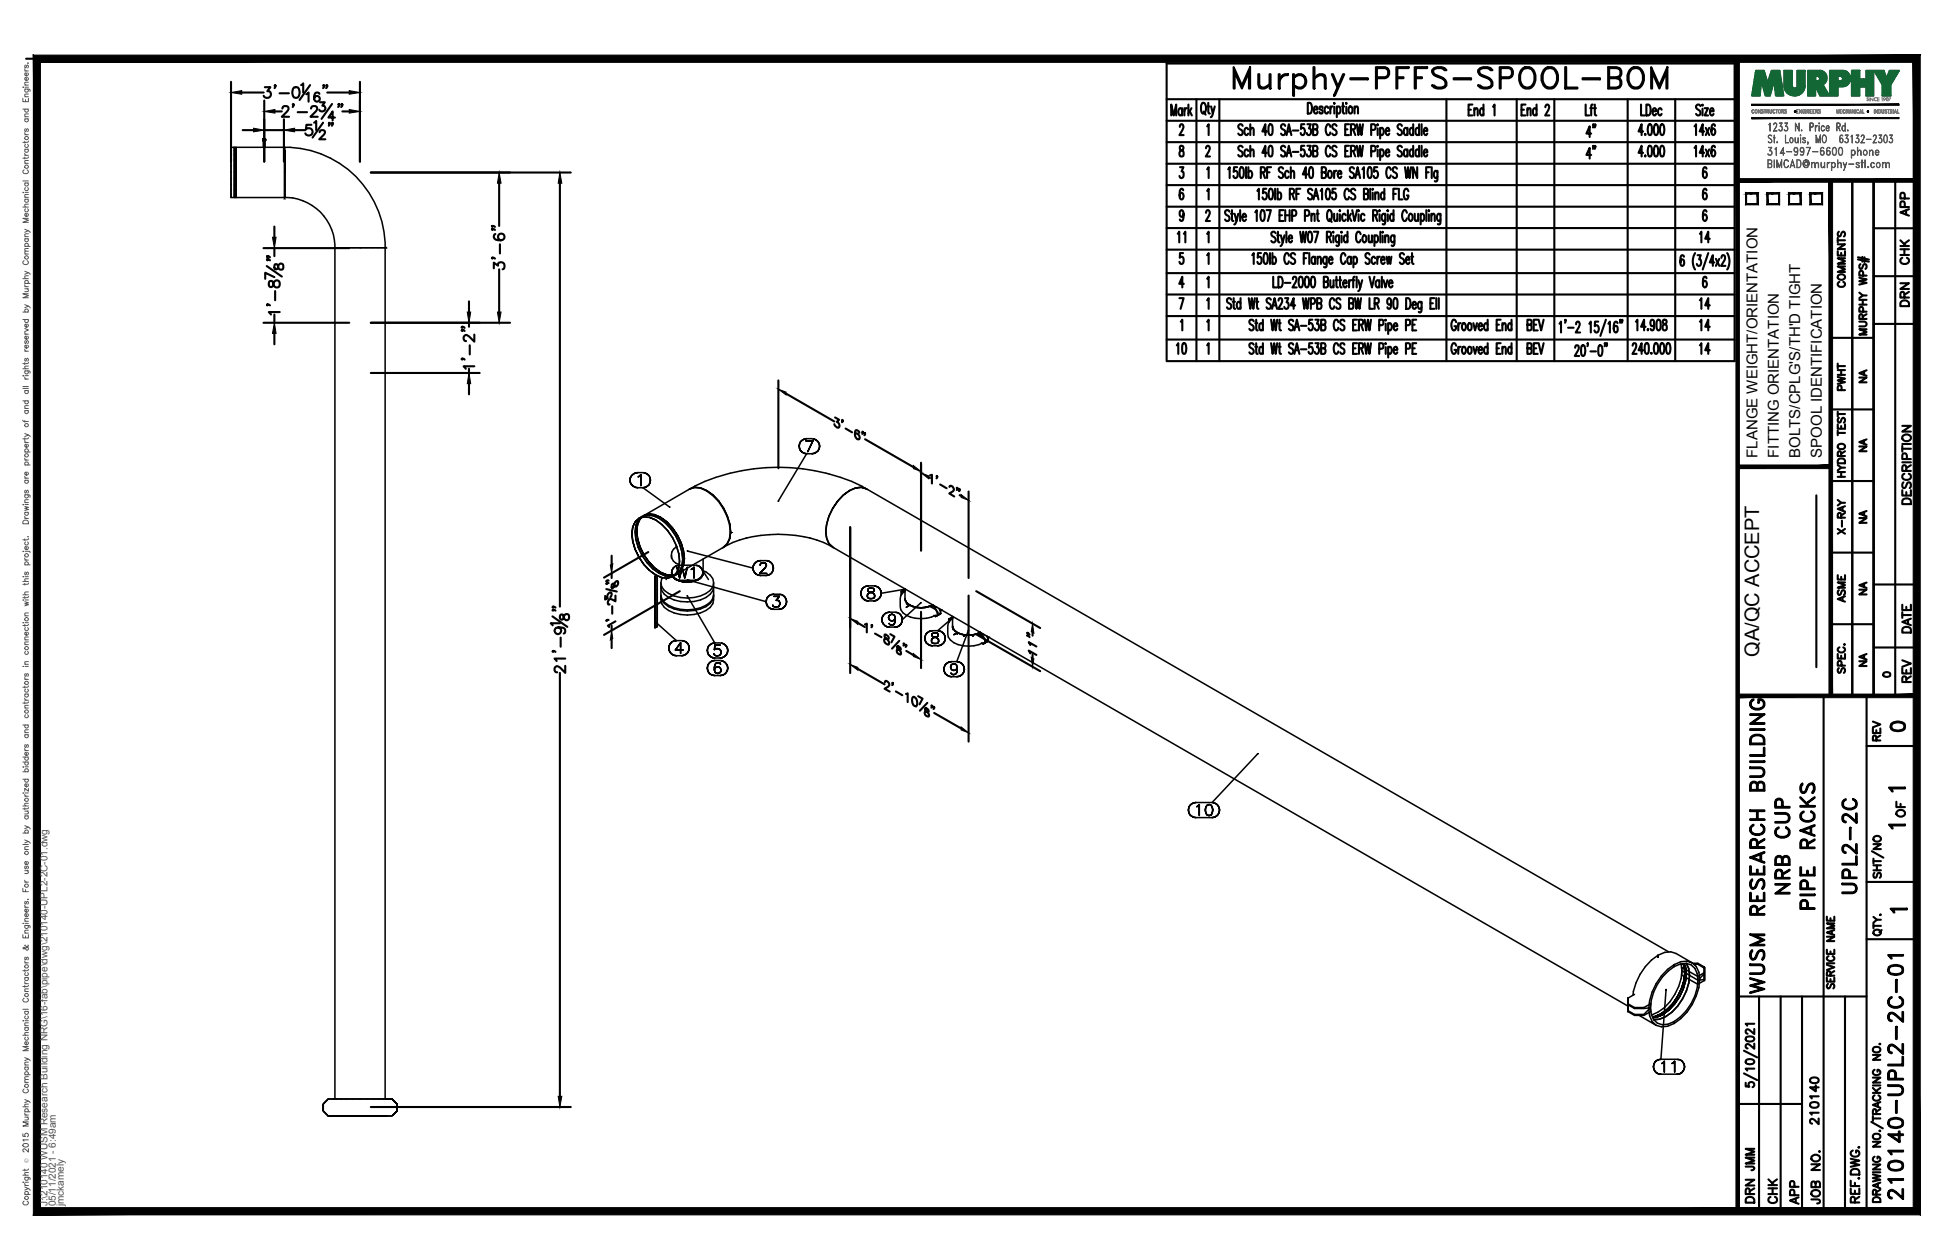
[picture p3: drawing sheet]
<svg xmlns="http://www.w3.org/2000/svg" width="432mm" height="279mm" viewBox="0 0 432 279" stroke-linecap="round" stroke-linejoin="round" font-family="sans-serif">
<defs><g id="words">
<text font-size="10.6" x="272.3" y="22.6">Murphy-PFFS-SPOOL-BOM</text>
<g font-size="6.6">
<text x="397.6" y="199.3" transform="rotate(-90 397.6 199.3)">NRB CUP</text>
<text x="403.2" y="202.8" transform="rotate(-90 403.2 202.8)">PIPE RACKS</text>
<text x="412.4" y="199.3" transform="rotate(-90 412.4 199.3)">UPL2-2C</text>
<text x="391.9" y="221.5" transform="rotate(-90 391.9 221.5)">WUSM RESEARCH BUILDING</text>
<text x="422.6" y="267.1" transform="rotate(-90 422.6 267.1)">210140-UPL2-2C-01</text>
</g>
<g font-size="5.3">
<text x="354.5" y="31.8" transform="rotate(-90 354.5 31.8)">4&quot;</text>
<text x="379.9" y="55" transform="rotate(-90 379.9 55)">14</text>
<text x="379.9" y="69.8" transform="rotate(-90 379.9 69.8)">14</text>
<text x="379.9" y="74.4" transform="rotate(-90 379.9 74.4)">14</text>
<text x="263.9" y="79.7" transform="rotate(-90 263.9 79.7)">10</text>
<text x="379.9" y="79.7" transform="rotate(-90 379.9 79.7)">14</text>
<text x="417.7" y="163.3">0</text>
<text x="389.8" y="260.7" transform="rotate(-90 389.8 260.7)">JMM</text>
<text x="389.8" y="267.8" transform="rotate(-90 389.8 267.8)">DRN</text>
<text x="399.7" y="268.1" transform="rotate(-90 399.7 268.1)">APP</text>
</g>
<g font-size="4.9">
<text x="424" y="49" transform="rotate(-90 424 49)">APP</text>
<text x="424" y="59.6" transform="rotate(-90 424 59.6)">CHK</text>
<text x="409.9" y="64.9" transform="rotate(-90 409.9 64.9)">COMMENTS</text>
<text x="424" y="69.1" transform="rotate(-90 424 69.1)">DRN</text>
<text x="409.9" y="87.8" transform="rotate(-90 409.9 87.8)">PWHT</text>
<text x="424.4" y="112.9" transform="rotate(-90 424.4 112.9)">DESCRIPTION</text>
<text x="409.9" y="119.6" transform="rotate(-90 409.9 119.6)">X-RAY</text>
<text x="409.9" y="134.8" transform="rotate(-90 409.9 134.8)">ASME</text>
<text x="424.4" y="141.5" transform="rotate(-90 424.4 141.5)">DATE</text>
<text x="424.4" y="152.4" transform="rotate(-90 424.4 152.4)">REV</text>
<text x="417.7" y="165.5" transform="rotate(-90 417.7 165.5)">REV</text>
<text x="423" y="182.4" transform="rotate(-90 423 182.4)">OF</text>
<text x="403.9" y="250.5" transform="rotate(-90 403.9 250.5)">210140</text>
<text x="394.8" y="268.1" transform="rotate(-90 394.8 268.1)">CHK</text>
<text x="404.3" y="268.1" transform="rotate(-90 404.3 268.1)">JOB NO.</text>
</g>
<g font-size="4.4">
<text x="263.5" y="55" transform="rotate(-90 263.5 55)">11</text>
<text x="414.5" y="86.1" transform="rotate(-90 414.5 86.1)">NA</text>
<text x="414.5" y="101.2" transform="rotate(-90 414.5 101.2)">NA</text>
<text x="414.5" y="117.1" transform="rotate(-90 414.5 117.1)">NA</text>
<text x="414.5" y="133" transform="rotate(-90 414.5 133)">NA</text>
<text x="389.9" y="145.7" transform="rotate(-90 389.9 145.7)">QA/QC ACCEPT</text>
<text x="414.5" y="148.9" transform="rotate(-90 414.5 148.9)">NA</text>
</g>
<text font-size="4" x="416.3" y="151.3">0</text>
<g font-size="3.5">
<text x="417.3" y="176.7">1</text>
<text x="417.3" y="184.9">1</text>
<text x="417.7" y="203.6">1</text>
</g>
<g font-size="3.3">
<text x="389.5" y="101.5" transform="rotate(-90 389.5 101.5)">FLANGE WEIGHT/ORIENTATION</text>
<text x="394.3" y="101.5" transform="rotate(-90 394.3 101.5)">FITTING ORIENTATION</text>
<text x="399.1" y="101.5" transform="rotate(-90 399.1 101.5)">BOLTS/CPLG'S/TH'D TIGHT</text>
<text x="403.8" y="101.5" transform="rotate(-90 403.8 101.5)">SPOOL IDENTIFICATION</text>
</g>
<g font-size="2.2" fill="#545454">
<text x="10.5" y="267.5" transform="rotate(-90 10.5 267.5)">J:\210140 WUSM Research Building NRG\16-fab\pipe\dwg\210140-UPL2-2C-01.dwg</text>
<text x="12.4" y="267.5" transform="rotate(-90 12.4 267.5)">05/11/2021 - 6:49am</text>
<text x="14.1" y="267.4" transform="rotate(-90 14.1 267.4)">jmckamely</text>
</g>
<text font-size="1.3" fill="#545454" x="6.3" y="257.9" transform="rotate(-90 6.3 257.9)">Ó</text>
</g></defs>
<!-- layer: HP-HWR-PIPE -->
<g fill="none" stroke="#000" stroke-width=".34">
<path d="M51.2 32.7v11.1M52.3 32.7v.1v-.1M52.3 32.8v.6v-.6M52.3 33.4v.9v-.9M52.3 34.3v1.2v-1.2M52.3 35.5v1.3v-1.3M52.3 36.8v1.4v-1.4M52.3 38.2v1.5v-1.5M52.3 39.7v1.3v-1.3M58.4 30.9h.1M58.3 30.9l.1 .3M58.3 31.2h.1"/>
<path d="M58.3 30.9l.1 .2M58.3 30.9h.1M58.4 31.1h.1M58.4 31.2h.1M58.4 31.1v.1M58.4 30.9v1.8M58.5 30.9h.1M58.6 30.9h.1zM58.6 30.9h.1M58.7 30.9h.1zM58.7 30.9h.1M58.7 30.9l.1 .2"/>
<path d="M58.7 30.9v1.8M58.8 30.9h.1M58.8 30.9l-.1 .3 .1-.1M58.8 31.1h.1M63 32.7h-11.8v11.1h.7v-11.1v11.1h11.1M63.1 32.7a22.1 22.1 0 0 1 22.3 22.2M52.3 41v1.1v-1.1M52.3 42.1v.9v-.9M52.3 43v.6v-.6M52.3 43.6v.2v-.2M63.1 43.8v-10.4v10.4a11 11 0 0 1 11.1 11.1M74.2 55v188.7"/>
<path d="M85.4 55v188.7M177.2 98.9v.6v-.6M177.2 98.4v.5v-.5M177.2 99.5l.2 .4-.2-.4M177.4 97.9l-.2 .5 .2-.5M177.4 99.9l.4 .4-.4-.4M177.8 97.6l-.4 .3 .4-.3M178.3 97.4l-.5 .2 .5-.2M178.6 97.7h1.6h-1.6M178.8 97.3l-.5 .1 .5-.1M178.8 97.3h1.2M180.2 97.7l-1.1 2.4 1.1-2.4"/>
<path d="M180.5 97.4l-.5-.1 .5 .1M181 97.6l-.5-.2 .5 .2M181.3 97.9l-.3-.3 .3 .3M181.3 99.9l.3-.4-.3 .4M181.6 98.4l-.3-.5 .3 .5M181.6 99.5l.1-.6-.1 .6M181.7 98.9l-.1-.5 .1 .5M139.6 106.5l.1 .5-.1-.5M139.7 105.9l-.1 .6 .1-.6M139.7 107l.3 .5-.3-.5M140 105.5l-.3 .4 .3-.4M140 107.5l.4 .3-.4-.3"/>
<path d="M140.2 116.9l-.1 1.4 .2-1.4M140.2 116.9l.6-1.2-.5 1.2M140.4 105.1l-.4 .4 .4-.4M140.4 107.8l.4 .3-.4-.3M140.8 104.9l-.4 .2 .4-.2M140.8 108.1h.5h-.5M141 116.5a10 10 0 0 0 2.4 8.2M141.3 116.3l-.2 1.5 .2 1.7-.2-1.7zM141.3 116.3l.5-1.2-.5 1.2M141.3 104.8l-.5 .1 .5-.1M141.3 108.1h1.2M141.3 104.8h1.2"/>
<path d="M141.5 105.7l.2-.1-.2 .1M141.5 115.3l-.5 1.2M141.6 114.9l1.1-.3 1.3 .1 1.4 .6-1.4-.5-1.3-.2-1.1 .4M141.6 115l11.3-6.6a4.5 4.5 0 0 1 5 1.4 10.9 10.9 0 0 1 3.8 9.7l-.6 1.1-.8 .8-11.2 6.5-1.1 .3M141.7 105.6l.4-.3-.4 .3M141.8 115.1l.4-.3-.4 .3M142 114.8l-.5 .5-.5 1.2M142.1 105.3v2.4v-2.4M142.5 108.1h.5h-.5M142.5 108.1l5.9 4.3M142.7 114.3l1.1-.3-1.1 .3M143 104.9l-.5-.1 .5 .1"/>
<path d="M143 108.1l.5-.3-.5 .3M143.4 114.2l-1.8 .7-.8 .8 .8-.7M143.4 114.2l-1 .3M143.4 114.2l1.3 .1M143.5 105.1l-.5-.2 .5 .2M143.5 107.8l.4-.3-.4 .3M143.8 114l1.3 .1-1.3-.1M143.9 105.5l-.4-.4 .4 .4M143.9 107.5l.2-.5-.2 .5M144.1 105.9l-.2-.4 .2 .4M144.1 107l.1-.5-.1 .5M144.2 106.5l-.1-.6 .1 .6"/>
<path d="M144.7 114.3l1.4 .6 1.3 1M145.1 114.1l1.3 .6-1.3-.6M145.4 115.3a12 12 0 0 1 4.5 5.7M146.4 114.7l1.4 1-1.4-1M147.4 115.9l1.3 1.3 1.1 1.7M147.8 115.7l1.2 1.3-1.2-1.3M148.4 112.4l.1 .1zM149 117l1.1 1.6-1.1-1.6M149.8 118.9a9.5 9.5 0 0 1 1.4 6.6l-.5 1.2-.9 .8-.7 .4M149.8 118.9a9.4 9.4 0 0 1 1.4 6.6l-.6 1.2-.8 .8M150.1 118.6l.9 1.8-.9-1.8M152.9 108.4h.1"/>
<path d="M153.1 108.3l-.2 .1 1.1-.3a7 7 0 0 1 5.3 3 10.9 10.9 0 0 1 2.5 8.3l-.6 1.2-.8 .7M153.2 108.3a42.7 42.7 0 0 1 33.1-2.4l2.5 .9 3 1.5M165.4 119.3a30.5 30.5 0 0 1 14.2 0M165.6 119.3a16.4 16.4 0 0 0-4.9 1.9M172.6 111.1h.1M177.8 100.3l.5 .2-.5-.2M178.3 100.5l.5 .1-.5-.1M179.5 119.3a18 18 0 0 1 4.8 1.9M180 100.6l.5-.1-.5 .1M180 100.6h-1.2l-6.3 10.5M180.5 100.5l.5-.2-.5 .2M181 100.3l.3-.4-.3 .4"/>
<path d="M184.6 112.7a9.4 9.4 0 0 0-1.4 6.7l.6 1.2M184.6 112.7l1.1-1.6-1.1 1.6M187 109.8l1.3-1-1.3 1-1.3 1.3zM188.3 108.8l1.4-.6 1.3-.1-1.3 .1zM191 108.1l1.1 .3-1.1-.3M191.9 108.3l.2 .1M192.1 108.4l177.8 102.7M140.2 120l-.1-1.7 .2 1.7M140.2 120l.6 1.8-.5-1.8M141.6 123.6l-.8-1.8 .8 1.8M141.6 123.6l1.1 1.6 1.3 1.3-1.3-1.3zM141.8 121.2l-.5-1.7 .5 1.7"/>
<path d="M142.7 123l-.9-1.8 .9 1.8M143.4 124.7l1.3 1.4M143.8 124.5l-1.1-1.5 1.1 1.5M144.7 126.1l1.4 1M144.7 126.1l1.4 1 1.3 .6 1.3 .1 .6-.2M145.1 125.9l-1.3-1.4 1.3 1.4M145.4 127.5l-1.4-1 1.4 1M145.4 127.5l-.3 .3 .1 11.4v-11.4l.2-.3M145.4 127.5l1.3 .6 1.3 .1M145.5 138.1h.1M145.5 138.1l4.4 4M145.6 138.9l-.4 .3"/>
<path d="M145.6 127.6v11.3l-.5 .3M145.6 138.9h.1M145.7 127.7v11.2l-.5 .3 .5-.3M146.2 127.9l.6 .3M146.4 126.9l-1.3-1 1.3 1M146.5 132v.1M146.8 128.1a3.2 3.2 0 0 0 1.4 4.4 8.8 8.8 0 0 0 9.2-.7l.6-.8 .2-.9M147.8 127.5l-1.4-.6 1.4 .6M147.9 128.2l-.3 .3M148.8 123.1a2.06 2.06 0 0 0 1.7 2.1M148.9 127l.1 .5-.1-.5M149 126.5l-.1 .5 .1-.5"/>
<path d="M149 127.5l.2 .5-.2-.5M149 127.6l-1.2-.1 1.2 .1M149.1 127.9l-1.1 .3M149.1 127.9a3.7 3.7 0 0 0 3.2 1.2 4.3 4.3 0 0 1-3.2-1.2zM149.2 126l-.2 .5 .2-.5M149.2 128l.4 .3-.4-.3M149.4 127.6l-.7 .2M149.5 127.5l-.5 .1 .5-.1M149.6 125.6l-.4 .4 .4-.4M149.6 128.3l.5 .3-.5-.3M149.9 121l.6 1.8 .2 1.6-.2 1.5M149.9 121l.5 1.8 .2 1.6-.2 1.5"/>
<path d="M150 121.2a2.19 2.19 0 0 0-1.2 2.5M150.1 125.4l-.5 .2 .5-.2M150.1 128.6l.5 .1-.5-.1M150.1 125.8l.6 2.4-.6-2.4M150.4 125.9l-.5 1.2-.8 .8M150.5 125.9l-.6 1.2-.8 .8M150.6 125.3l-.5 .1 .5-.1M150.6 128.7h3.5M150.6 125.3h3.5M151 126.5l-.9 .7 .9-.7M151 120.4l.5 1.8-.5-1.8M151.2 125.8l-.5 2.4 .5-2.4 .6 2.4z"/>
<path d="M151.5 125.3l-.5 1.2 .5-1.2M151.5 122.2l.2 1.7-.2-1.7M151.7 123.9l-.2 1.4 .2-1.4M152.3 125.8l-.5 2.4 .5-2.4M152.4 128.6h.1M152.4 132.2l6 10.4M152.4 122.2l14.5 3.8M152.4 128.6l17.4 4.8M153.2 126.3l.3-.2-.3 .2M153.5 126.1l.3-.3-.3 .3M153.8 125.8v2.4v-2.4M154.1 128.7l.5-.1-.5 .1"/>
<path d="M154.6 125.4l-.5-.1 .5 .1M154.6 128.6l.5-.3-.5 .3M155.1 125.6l-.5-.2 .5 .2M155.1 128.3l.4-.3-.4 .3M155.5 126l-.4-.4 .4 .4M155.5 128l.2-.5-.2 .5M155.7 126.5l-.2-.5 .2 .5M155.7 127.5l.1-.5-.1 .5M155.8 127l-.1-.5 .1 .5M155.9 127a1.93 1.93 0 0 1-1.8 1.8l-1.8 .3M155.9 126.6a2.93 2.93 0 0 1 2.1 3.5 5.6 5.6 0 0 1-4.1 2.4 8.4 8.4 0 0 1-6.6-1.6l-.6-.8-.2-.9M155.9 123.9v3a2.43 2.43 0 0 1-2.6 2 4.2 4.2 0 0 1-4.1-1.1"/>
<path d="M155.9 126.7l1.1 1.8M158.2 132a2.63 2.63 0 0 1-1.7 2.5 8.8 8.8 0 0 1-9.2-.7l-.6-.8-.2-.9a2.89 2.89 0 0 0 1.7 3.3 8.7 8.7 0 0 0 9.2-.7l.6-.9 .2-1.7M158.2 129.2v2.7a3.5 3.5 0 0 1-2.9 2.9 8.6 8.6 0 0 1-8-1.3l-.6-.8-.2-.8v-1.8M160.4 121.3l-.1 .1M160.6 121.2l-.2 .1M166.9 126l.1 .5-.1-.5M167 125.5l-.1 .5 .1-.5M167 126.5l.2 .4-.2-.4M167.2 125l-.2 .5 .2-.5M167.2 126.9l.4 .4-.4-.4M167.6 124.6l-.4 .4 .4-.4M167.6 127.3l.5 .2-.5-.2"/>
<path d="M168.1 124.4l-.5 .2 .5-.2M168.1 127.5l.5 .1-.5-.1M168.4 127.2h1.6h-1.6M168.5 125.3h.1M168.5 125.3l.1-.3-.1 .3M168.6 124.3l-.5 .1 .5-.1M168.6 125l.1-.1-.1 .1M168.6 127.6h1.2M168.6 124.3h1.2M168.7 124.9l.2-.1-.2 .1M168.9 124.8h.5h-.5M169.4 124.8l.2 .1-.2-.1"/>
<path d="M169.5 126l-1.1 1.2 1.1-1.2M169.6 124.9l.1 .1-.1-.1M169.7 125.7l-.2 .3 .2-.3M169.7 125l.2 .3-.2-.3M169.8 127.6l.5-.1-.5 .1M169.8 133.4l.1 .5-.1-.5M169.9 125.5l-.2 .2 .2-.2M169.9 125.3v.2v-.2M169.9 132.9l-.1 .5 .1-.5M169.9 133.9l.2 .5-.2-.5M170.1 132.4l-.2 .5 .2-.5M170.1 134.4l.4 .4-.4-.4"/>
<path d="M170.3 124.4l-.5-.1 .5 .1M170.3 127.5l.5-.2-.5 .2M170.5 132.1l-.4 .3 .4-.3M170.5 134.8l.5 .2-.5-.2M170.8 124.6l-.5-.2 .5 .2M170.8 127.3l.3-.4-.3 .4M171 131.9l-.5 .2 .5-.2M171 135l.5 .1-.5-.1M171.1 125l-.3-.4 .3 .4M171.1 126.9l.3-.4-.3 .4M171.3 134.2l.2 .3zM171.4 125.5l-.3-.5 .3 .5"/>
<path d="M171.4 126.5v-.5v.5M171.4 126v-.5v.5M171.5 131.8l-.5 .1 .5-.1M171.5 135.1h1.2M171.5 131.8h1.2M171.5 132.2h1.2h-1.2M171.5 134.5l.7 .1zM172.1 133.1h.3h-.3M172.4 133.1l.3 .2-.3-.2M172.5 134.5l-.3 .1 .3-.1M172.7 133.3v.1v-.1M172.7 135.1l.5-.1-.5 .1"/>
<path d="M172.7 132.2l-.6 .9 .6-.9M172.7 134.3l-.2 .2 .2-.2M172.7 133.4l.2 .3-.2-.3M172.9 133.7l-.2 .6zM173.2 131.9l-.5-.1 .5 .1M173.2 135l.4-.2-.4 .2M173.6 132.1l-.4-.2 .4 .2M173.6 134.8l.4-.4-.4 .4M174 132.4l-.4-.3 .4 .3M174 134.4l.3-.5-.3 .5M174.3 132.9l-.3-.5 .3 .5M174.3 133.9l.1-.5-.1 .5"/>
<path d="M174.4 133.4l-.1-.5 .1 .5M183.8 120.6l.8 .7-.2-.1M183.8 120.6l.8 .8M184.7 121.4l176.1 101.7M190.8 131.6l.1 .5-.1-.5M190.9 131l-.1 .6 .1-.6M190.9 132.1l.2 .4-.2-.4M191.1 130.6l-.2 .4 .2-.4M191.1 132.5l.4 .4-.4-.4M191.5 130.2l-.4 .4 .4-.4M191.5 132.9l.5 .3-.5-.3M192 130l-.5 .2 .5-.2"/>
<path d="M192 133.2l.5 .1-.5-.1M192.3 132.3v-.3v.3M192.3 132l.1-.3-.1 .3M192.4 132.5l-.1-.2 .1 .2M192.4 130.7v.3v-.3M192.4 131l.1 .2-.1-.2M192.4 131.7l.2-.2-.2 .2M192.5 129.9l-.5 .1 .5-.1M192.5 133.3h1.2M192.5 129.9h1.2M192.5 130.5l-.1 .2 .1-.2M192.5 132.7l-.1-.2 .1 .2"/>
<path d="M192.5 131.2l.2 .1-.2-.1M192.6 131.5l.3-.1-.3 .1M192.7 131.3l.5 .1-.5-.1M192.9 130.4l-.4 .1 .4-.1M192.9 132.7h-.4h.4M192.9 131.4l.5-.1-.5 .1M193.2 131.4l.3 .1-.3-.1M193.3 132.7h-.4h.4M193.3 130.4h-.4h.4M193.4 131.3l.2-.1-.2 .1M193.5 131.5l.2 .2-.2-.2M193.6 132.7h-.3h.3"/>
<path d="M193.6 130.5l-.3-.1 .3 .1M193.6 131.2l.1-.2-.1 .2M193.7 133.3l.5-.1-.5 .1M193.7 132.5l-.1 .2 .1-.2M193.7 130.7l-.1-.2 .1 .2M193.7 131.7l.2 .3-.2-.3M193.7 131v-.3v.3M193.9 132.3l-.2 .2 .2-.2M193.9 132v.3v-.3M194.2 130l-.5-.1 .5 .1M194.2 133.2l.4-.3-.4 .3M194.6 130.2l-.4-.2 .4 .2"/>
<path d="M194.6 132.9l.4-.4-.4 .4M195 130.6l-.4-.4 .4 .4M195 132.5l.3-.4-.3 .4M195.3 131l-.3-.4 .3 .4M195.3 132.1v-.5v.5M195.5 137.4l.1 .5-.1-.5M195.6 136.9l-.1 .5 .1-.5M195.6 137.9l.2 .5-.2-.5M195.8 136.4l-.2 .5 .2-.5M195.8 138.4l.4 .4-.4-.4M196.2 136l-.4 .4 .4-.4M196.2 138.8l.5 .2-.5-.2"/>
<path d="M196.7 135.8l-.5 .2 .5-.2M196.7 139l.5 .1-.5-.1M197 137v-.1v.1M197 136.9l.1-.3-.1 .3M197.1 137.4l-.1-.4 .1 .4M197.1 136.6l.2-.3-.2 .3M197.2 135.7l-.5 .1 .5-.1M197.2 139.1h1.2M197.2 135.7h1.2M197.2 138.5l-.1-.3 .1 .3M197.3 137.6l-.2-.2 .2 .2M197.3 136.3l.3-.1-.3 .1"/>
<path d="M197.6 138.6l-.4-.1 .4 .1M197.6 137.7l-.3-.1 .3 .1M197.6 136.2h.2h-.2M197.8 138.6h-.2h.2M197.8 137.7h-.2h.2M197.8 136.2l.3 .1-.3-.1M198.1 137.6l-.3 .1 .3-.1M198.1 138.5l-.3 .1 .3-.1M198.1 136.3l.2 .3-.2-.3M198.3 137.4l-.2 .2 .2-.2M198.3 138.1l-.2 .4 .2-.4M198.3 136.6l.1 .4-.1 .4 .1-.4z"/>
<path d="M198.4 139.1l.5-.1-.5 .1M198.4 137.6l-.1 .5 .1-.5M198.4 137v.6v-.6M198.9 135.8l-.5-.1 .5 .1M198.9 139l.4-.2-.4 .2M199.3 136l-.4-.2 .4 .2M199.3 138.8l.4-.4-.4 .4M199.7 136.4l-.4-.4 .4 .4M199.7 138.4l.2-.5-.2 .5M199.8 131.2v.7M199.9 136.9l-.2-.5 .2 .5M199.9 137.9l.1-.5-.1 .5"/>
<path d="M200 137.4l-.1-.5 .1 .5M200.1 131l-.3 .2M200.1 131l-.3 .2 .5-.2-.5 .2v.7M200.1 131l.5 .1M200.3 131h-.2l.5 .3M200.4 130.8h.2h-.2l.1 .2M200.5 130.8l-.1 .2M200.6 130.7h.1l-5.4 .9v-.6v.6M200.6 131l-.5 .4a3.9 3.9 0 0 0 0 4.5 6.8 6.8 0 0 0 7.3 .5M200.6 130.6l.1 2.7M200.7 133.3l.4 .5-.4-.5M200.7 133.3l.4 .5"/>
<path d="M200.9 134.6l.8-.4-.8 .4M200.9 133.8l.2 .3M201.1 133.8l.6 .4-.6-.4M201.1 133.8l.6 .4M201.7 134.2l.7 .3-.7-.3M201.7 134.2l.7 .3M202.4 134.5l.8 .2-.8-.2M202.4 134.5l.8 .2M203.2 134.7l1 .1-1-.1M203.2 134.7l1 .1M204.1 133.7h.1M204.1 133.7l-4.1 3.7"/>
<path d="M204.2 134.8l.8-.1-.8 .1M205 134.7l.9-.2-.9 .2M205.9 134.5l-1.7 .3M205.9 134.5l.8-.3-.8 .3M206.1 139.9l-.4 .3 .4-.3M206.7 139.9h-.6h.6M206.7 134.2v-.1v.1M206.7 134.2l-.8 .3M206.7 134.1v.1M206.8 134.2l-.1 .1 1 .4M207 136.5l.4 .2v-.1M207.4 134.6l-.7-.4 .7 .4"/>
<path d="M207.8 135.8h.1l-.4-.7-.8-.8-.5 .2 1.2 .7 .4 .6v.7l-.4 .2 .1-.1M207.8 136.5l.1-.1-.1 .1M207.8 136.5l-.4 .2M207.9 136.1l.2 .2h-.2M207.9 135.8v.6l-.4 .2 .4-.2M208.1 134.9l.3 .6-.1-.5M208.4 139.9h-.6h.6M208.4 136.1l-.3 .2M208.4 135.5v.6l-.3 .2M208.4 136.1h.1M208.5 135.4v.6l-.4 .3 .4-.3M208.6 135.2l-.1 .2"/>
<path d="M210.3 137.3v.7M210.7 137.1h.4l-.4 .4a3.8 3.8 0 0 0 0 4.4 6.7 6.7 0 0 0 7.2 .6M210.7 137.1l-.4 .2h.1M210.7 137.1l-.4 .2 .5-.3-.4 .3v.6l-.1 .1M210.8 137l-.1 .1 .4 .3M211 136.9l.1-.1-.1 .1 .1 .2M211.1 136.9l-.1 .2M211.1 139v.1M211.1 136.7l.2 2.7M211.2 136.9h.1M211.2 137l-3.4 2.9h-1.1M211.2 139.4l-.1-.3 .2 .5"/>
<path d="M211.3 139.3l.4 .6-.4-.6M211.3 139.4l.4 .5M211.7 139.9l.5 .4-.5-.4M211.7 139.9l.5 .4M214.7 139.8l-2.6 6.9h-1.2M148.2 143.7l.1 .5-.1-.5M148.3 143.2l-.1 .5 .1-.5M148.3 144.2l.3 .5-.3-.5M148.6 142.7l-.3 .5 .3-.5M148.6 144.7l.3 .4-.3-.4M148.9 142.4l-.3 .3 .3-.3M148.9 145.1l.5 .2-.5-.2"/>
<path d="M149.4 142.1l-.5 .3 .5-.3M149.4 145.3l.5 .1-.5-.1M149.7 144.1h1.7h-1.7M149.9 142.1h-.5h.5M149.9 145.4h1.2M149.9 142.1h1.2M150.9 142.5l-1.2 1.6 1.2-1.6M150.9 142.5v2.4v-2.4M151.1 145.4l.5-.1-.5 .1M151.6 142.1h-.5h.5M151.6 145.3l.5-.2-.5 .2M152.1 142.4l-.5-.3 .5 .3"/>
<path d="M152.1 145.1l.4-.4-.4 .4M152.5 142.7l-.4-.3 .4 .3M152.5 144.7l.2-.5-.2 .5M152.7 143.2l-.2-.5 .2 .5M152.7 144.2l.1-.5-.1 .5M152.8 143.7l-.1-.5 .1 .5M156.8 148.2l.1 .5-.1-.5M156.8 144.2l.1 .6-.1-.6M156.9 147.6l-.1 .6 .1-.6M156.9 148.7l.2 .4-.2-.4M156.9 143.7l-.1 .5 .1-.5M156.9 144.8l.2 .4-.2-.4"/>
<path d="M157.1 147.2l-.2 .4 .2-.4M157.1 149.1l.4 .4-.4-.4M157.1 143.2l-.2 .5 .2-.5M157.1 145.2l.4 .4-.4-.4M157.5 146.8l-.4 .4 .4-.4M157.5 149.5l.4 .2-.4-.2M157.5 142.9l-.4 .3 .4-.3M157.5 145.6l.4 .2-.4-.2M157.9 146.5l-.4 .3 .4-.3M157.9 149.7l.5 .1-.5-.1M157.9 142.6l-.4 .3 .4-.3M157.9 145.8l.5 .1-.5-.1"/>
<path d="M158.4 148v.5v-.5M158.4 145.2l-.2-.2 .2 .2M158.4 144h.1h-.1M158.4 146.5h-.5h.5M158.4 142.6h-.5h.5M158.4 149.8h1.2M158.4 146.5h1.2M158.4 145.9h1.2M158.4 142.6h1.2M158.5 147.4l-.1 .6 .1-.6M158.5 148.2l-.1 .3 .1 .5-.1-.5zM158.5 149l.2 .2-.2-.2"/>
<path d="M158.5 143l-.1 1 .1-1M158.5 145.3l-.1-.1 .1 .1M158.5 144l.3-.2-.3 .2M158.7 147.1l-.2 .3 .2-.3M158.7 148l-.2 .2 .2-.2M158.7 149.2l.3 .1-.3-.1M158.8 145.4l-.3-.1 .3 .1M158.8 143.8h.4h-.4M159 147l-.3 .1 .3-.1M159 147.9l-.3 .1 .3-.1M159 149.3h.2h-.2M159.2 147.9h-.2h.2"/>
<path d="M159.2 149.3l.3-.1-.3 .1M159.2 145.4h-.4h.4M159.2 143.8l.3 .2-.3-.2M159.2 147h-.2h.2M159.5 148l-.3-.1 .3 .1M159.5 149.2l.2-.2-.2 .2M159.5 145.3l-.3 .1 .3-.1M159.5 144l.2 .2-.2-.2M159.6 147.1l-.4-.1 .4 .1M159.6 149.8l.5-.1-.5 .1M159.6 143h-1.1h1.1M159.6 145.9l.5-.1-.5 .1"/>
<path d="M159.7 148.2l-.2-.2 .2 .2M159.7 147.3l-.1-.2 .1 .2M159.7 149l.1-.3-.1 .3M159.7 148.2l.1 .5zM159.7 145.1l-.2 .2 .2-.2M159.7 144.2l.1 .3-.1-.3M159.8 144.5l-.1 .6zM160.1 146.5h-.5h.5M160.1 149.7l.5-.2-.5 .2M160.1 142.6h-.5h.5M160.1 145.8l.5-.2-.5 .2M160.6 146.8l-.5-.3 .5 .3"/>
<path d="M160.6 149.5l.4-.4-.4 .4M160.6 142.9l-.5-.3 .5 .3M160.6 145.6l.4-.4-.4 .4M161 147.2l-.4-.4 .4 .4M161 149.1l.2-.4-.2 .4M161 143.2l-.4-.3 .4 .3M161 145.2l.2-.4-.2 .4M161.2 147.6l-.2-.4 .2 .4M161.2 148.7l.1-.5-.1 .5M161.2 143.7l-.2-.5 .2 .5M161.2 144.8l.1-.6-.1 .6M161.3 148.2l-.1-.6 .1 .6"/>
<path d="M161.3 144.2l-.1-.5 .1 .5M205 141.5l.1 .6-.1-.6M205.1 141l-.1 .5 .1-.5M205.1 142.1l.2 .4-.2-.4M205.3 140.5l-.2 .5 .2-.5M205.3 142.5l.4 .4-.4-.4M205.7 140.2l-.4 .3 .4-.3M205.7 142.9l.4 .2-.4-.2M206.1 143.1l.6 .1-.6-.1M206.5 142.3v-.4v.4M206.5 141.9l.1-.2-.1 .2M206.6 142.5l-.1-.2 .1 .2"/>
<path d="M206.6 140.7v.2v-.2M206.6 140.9l.1 .2-.1-.2M206.6 141.7l.2-.2-.2 .2M206.7 143.2h1.1M206.7 140.4l-.1 .3 .1-.3M206.7 142.6l-.1-.1 .1 .1M206.7 141.1l.2 .2-.2-.2M206.8 141.5l.4-.2-.4 .2M206.9 141.3h.5h-.5M207 140.3l-.3 .1 .3-.1M207 142.7l-.3-.1 .3 .1M207.2 141.3h.4h-.4"/>
<path d="M207.4 141.3l.3 .2-.3-.2M207.5 142.7h-.5h.5M207.5 140.3h-.5h.5M207.6 141.3l.2-.2-.2 .2M207.7 141.5l.2 .2-.2-.2M207.8 142.6l-.3 .1 .3-.1M207.8 140.4l-.3-.1 .3 .1M207.8 141.1l.1-.2-.1 .2M207.8 143.2l.6-.1-.6 .1M207.9 142.5l-.1 .1 .1-.1M207.9 140.7l-.1-.3 .1 .3M207.9 141.7l.2 .2-.2-.2"/>
<path d="M207.9 140.9v-.2v.2M208.1 142.3l-.2 .2 .2-.2M208.1 141.9v.4v-.4M208.4 143.1l.5-.2-.5 .2M208.9 140.2l-.5-.3 .5 .3M208.9 142.9l.3-.4-.3 .4M209.2 140.5l-.3-.3 .3 .3M209.2 142.5l.3-.4-.3 .4M209.2 148.4l.1 .5-.1-.5M209.3 147.9l-.1 .5 .1-.5M209.3 148.9l.2 .5-.2-.5M209.5 141l-.3-.5 .3 .5"/>
<path d="M209.5 142.1v-.6v.6M209.5 141.5v-.5v.5M209.5 147.4l-.2 .5 .2-.5M209.5 149.4l.4 .3-.4-.3M209.9 147.1l-.4 .3 .4-.3M209.9 149.7l.5 .3-.5-.3M210.4 146.8l-.5 .3 .5-.3M210.4 150l.5 .1-.5-.1M210.7 148v-.1v.1M210.7 147.9l.1-.4-.1 .4M210.8 148.3l-.1-.3 .1 .3M210.8 147.5l.3-.2-.3 .2"/>
<path d="M210.9 146.7l-.5 .1 .5-.1M210.9 150.1h1.2M210.9 149.5l-.1-.2 .1 .2M211.1 148.6l-.3-.3 .3 .3M211.1 147.3l.3-.1-.3 .1M211.3 149.6l-.4-.1 .4 .1M211.4 148.7l-.3-.1 .3 .1M211.4 147.2h.1M211.4 140.7l.8-.4-.8 .4M211.5 149.6h-.2h.2M211.5 148.7h.1M211.5 147.2l.3 .1-.3-.1"/>
<path d="M211.8 148.6l-.3 .1 .3-.1M211.8 149.5l-.3 .1 .3-.1M211.8 147.3l.3 .2-.3-.2M212.1 148.3l-.3 .3 .3-.3M212.1 149.1l-.3 .4 .3-.4M212.1 147.5v.8zM212.1 150.1l.5-.1-.5 .1M212.2 140.6l-.2-.2 .2 .2M212.2 148.6l-.1 .5 .1-.5M212.2 148v.6v-.6M212.2 140.3l.7 .3-.7-.3M212.2 140.3l.7 .3"/>
<path d="M212.6 146.8l-.5-.1 .5 .1M212.6 150l.5-.3-.5 .3M212.9 140.6l.9 .2-.9-.2M212.9 140.6l.9 .2M213.1 147.1l-.5-.3 .5 .3M213.1 149.7l.3-.3-.3 .3M213.4 147.4l-.3-.3 .3 .3M213.4 149.4l.3-.5-.3 .5M213.6 141l.2 .1h-.2M213.7 147.9l-.3-.5 .3 .5M213.7 148.9l.1-.5-.1 .5M213.8 140.8l.9 .1-.9-.1"/>
<path d="M213.8 148.4l-.1-.5 .1 .5M213.8 140.8l.9 .1M214.7 140.9l.9-.1-.9 .1M215.6 140.8l.8-.2-.8 .2M215.6 141.1h.1M215.7 141l-.1 .1M216.4 140.6l.8-.3-.8 .3M216.4 140.6l-1.7 .3M217.2 140.3l.1-.1-.1 .1M217.2 140.6l.2-.2-.2 .2M217.2 140.3l-.8 .3M217.3 140.2l-.1 .1"/>
<path d="M217.4 140.3l-.2 .1 1.1 .4M217.5 142.6l.4 .2v-.2M217.5 140.4v.1M218 140.7l-.8-.4 .8 .4M218.3 141.9h.1l-.4-.7-.8-.8-.4 .2 1.1 .7 .4 .6v.7l-.4 .2 .1-.1M218.3 142.6l.1-.1-.1 .1M218.3 142.6l-.4 .2M218.4 142.2l.3 .2h-.3M218.4 141.9v.6l-.4 .2 .4-.2M218.6 141l.4 .5-.2-.4M219 142.2l-.4 .2h.1M219 141.5v.7l-.4 .2"/>
<path d="M219 142.2h.1M219.1 141.5v.6l-.4 .3 .4-.3M219.1 141.3v.2M263.4 179.6l.1 .6-.1-.6M263.5 179.1l-.1 .5 .1-.5M263.7 178.6l-.2 .5 .2-.5M264.1 178.3l-.4 .3 .4-.3M264.6 178l-.5 .3 .5-.3M265.1 178h-.5h.5M265.3 178.9l.2-.1-.2 .1M265.5 178.8l.3-.4-.3 .4M265.8 178.4v2.4v-2.4"/>
<path d="M267.2 179.4v.4v-.4M267.2 179.8l.1 .6-.1-.6M267.3 178.9l-.1 .5 .1-.5M267.6 178.5l-.3 .4 .3-.4M267.9 178.4l-.3 .1 .3-.1M268.1 178.4h-.2h.2M268.5 178.5l-.4-.1 .4 .1M268.7 178.9l-.2-.4 .2 .4M268.7 178.9l.1 .9zM269.2 178h-.5h.5M269.6 178.3l-.4-.3 .4 .3M270 178.6l-.4-.3 .4 .3"/>
<path d="M270.2 179.1l-.2-.5 .2 .5M270.3 179.6l-.1-.5 .1 .5M278.8 167.2v-.1l-10.1 10.9h-3.6M263.5 180.2l.2 .4-.2-.4M263.7 180.6l.4 .4-.4-.4M264.1 181l.5 .2-.5-.2M264.6 181.2l.5 .1-.5-.1M265.1 181.3h3.6M267.3 180.4l.3 .3-.3-.3M267.6 180.7l.3 .1-.3-.1M267.9 180.8h.2h-.2M268.1 180.8l.4-.1-.4 .1"/>
<path d="M268.5 180.7l.2-.3-.2 .3M268.7 181.3l.5-.1-.5 .1M268.7 180.4l.1-.6-.1 .6M269.2 181.2l.4-.2-.4 .2M269.6 181l.4-.4-.4 .4M270 180.6l.2-.4-.2 .4M270.2 180.2l.1-.6-.1 .6M367.5 211.8l1.5-.6 1.4-.1 1.1 .3 3.6 2.1-1.1-.4a7.4 7.4 0 0 0-5.7 3.3 12.5 12.5 0 0 0-2.9 7.3l.3 1.5 .5 1.3 .9 .9-3.7-2.2M367.5 211.8v.4v-.4M367.5 211.8a12.6 12.6 0 0 0-5.5 8.9M369.3 219.5l-1.1 15.4M371.1 214.3a11.8 11.8 0 0 0-5.3 9.2l-.4 .2 .4-.2a3.3 3.3 0 0 0 2.7 3.7l1.3-.1 1.3-.6"/>
<path d="M371.1 214.3v-.4v.4M371.1 214.3a3.3 3.3 0 0 1 4.6 .4 7.1 7.1 0 0 1 0 6.1 11.7 11.7 0 0 1-4.6 5.7M372.6 213.7a8.3 8.3 0 0 1-1.4 6.8 8.8 8.8 0 0 1-5.1 4.5M372.7 219.1l-.8 1.8 .8-1.8M372.8 215.3v-.8l3.5 2 1.5-.8M373 213.7l.3 .5-.3-.5M373.3 217.4l-.6 1.7 .6-1.7M373.3 213.7l.3 .7-.3-.7M373.3 214.2l.2 1.5-.2-1.5M373.5 215.7l-.2 1.7 .2-1.7M373.6 217.5l-.5 1.8 .5-1.7M373.6 214.4l.2 1.5-.2 1.6 .2-1.6z"/>
<path d="M373.8 213.6l.5 1.2 .2 1.5-.2 1.7M374.3 218a11.9 11.9 0 0 1-5.1 7.5l-1.3 .5-1.3 .1a5.4 5.4 0 0 0 4-1.7 13.2 13.2 0 0 0 3.7-6.4zM375.1 213.5l.9 .8a7.2 7.2 0 0 1 0 6.5 11.9 11.9 0 0 1-4.9 6.1M375.2 213.6h1.1l1.5 .8v1.3M376.3 213.6v.2h-.8M376.3 213.8l1.5 .9v1.2M376.3 216.5v1.8M376.4 217.4l.4-.2-.4 .2M377.6 216.1l.2 .1v1.2M377.8 216v1.2M377.8 215.9l-1.4 1.5-3.6-2.1v.9l3.5 2.1 1.5-.9M377.8 214.4v1.5z"/>
<path d="M377.8 216v1.4zM377.8 217.2l-1.4 .2M377.8 214.4v.3M377.8 215.7v.2M377.8 216v.2M377.8 217.2v.2M360.8 222.9v1.4zM360.8 221.3v1.5zM360.8 224.3v-.2l1.5 .8v.3M360.8 222.6v.2l1.5 .8v-.2M360.8 222.9v1.2M360.9 222.8l-.1 .3"/>
<path d="M361 223l-.2 .1M362.3 223.6l3.5-.1-1.4 1.4h-2.1M362.3 220.5l-1.5 .8M365.6 222.4l.3 .2-1.5 .8h-2.1l-1.5-.8v-1.3v1.5M365.9 222.6v1.7l-1.5 .9h-2.1l-1.5-.9v-1.2M366.5 236.5l.1 .6-.1-.6M366.6 236l-.1 .5 .1-.5M366.6 237.1l.2 .4-.2-.4M366.8 235.6l-.2 .4 .2-.4M366.8 237.5l.4 .4-.4-.4M366.8 225.4l-.5 .1 .5-.1M367.1 225.6l1.4-.6-1.4 .6"/>
<path d="M367.1 225.6l-.7 .1M367.1 225.6l-.8 .1M367.2 235.2l-.4 .4 .4-.4M367.2 237.9l.5 .3-.5-.3M367.7 235l-.5 .2 .5-.2M367.7 238.2h.5h-.5M368.2 234.9l-.5 .1 .5-.1M368.2 224.8l-1.4 .6 1.4-.6M368.2 238.2h3.5M368.2 234.9h3.5M368.4 235.8l.2-.1-.2 .1M368.6 235.7l.3-.3-.3 .3"/>
<path d="M368.9 235.4v2.3v-2.3M369.6 223.8l-1.4 1 1.4-1M369.9 224l-1.4 1 1.4-1M370.6 235.8l.3-.1-.3 .1M370.8 222.5l-1.2 1.3 1.2-1.3M370.9 235.7l.3-.3-.3 .3M371.1 226.9l-1.5 .7-1.3 .1-1.2-.3M371.1 226.5v.4M371.2 235.4v2.3v-2.3M371.7 238.2h.6h-.6M371.9 220.9l-1.1 1.6 1.1-1.6M372.3 235l-.6-.1 .6 .1"/>
<path d="M372.3 238.2l.4-.3-.4 .3M372.3 221.1l-1.1 1.6-1.3 1.3 1.3-1.3zM372.3 221.1l.8-1.8-.8 1.8M372.7 235.2l-.4-.2 .4 .2M372.7 237.9l.4-.4-.4 .4M373.1 235.6l-.4-.4 .4 .4M373.1 237.5l.2-.4-.2 .4M373.3 236l-.2-.4 .2 .4M373.3 237.1l.1-.6-.1 .6M373.4 236.5l-.1-.5 .1 .5M72.8 247.5h1.1h-1.1M73.9 247.5h.2h-.2"/>
<path d="M74.1 247.5h.6h-.6M74.7 247.5h.9h-.9M75.6 247.5h1.2h-1.2M76.8 247.5h1.5h-1.5M78.3 247.5h1.5h-1.5M81.4 247.5h-1.6h1.6M81.4 247.5h1.4h-1.4M82.8 247.5h1.2h-1.2M84 247.5h.9h-.9M84.9 247.5h.7h-.7M85.6 243.7h-12.8l-1.1 1.1v1.6l1.1 1.1-1.1-1.1v-1.6l1.1-1.1h12.9M85.6 247.5h.1"/>
<path d="M85.7 247.5h1.2M86.9 243.7h-1.2h1.2M86.9 243.7l1.1 1.1v1.6l-1.1 1.1 1.1-1.1v-1.6z"/>
</g>
<g fill="#000">
<circle cx="58.6" cy="30.9" r=".17"/>
<circle cx="208.6" cy="135.2" r=".17"/>
<circle cx="219.1" cy="141.3" r=".17"/>
<circle cx="373.8" cy="213.6" r=".17"/>
</g>
<g fill="none" stroke="#000" stroke-width=".22">
<path d="M63 32.6v11.2h.1v-11.2h-.1v11.2M63.1 32.6v11.2M63 43.8l-.1 .4M63.1 43.8l.1 .4M74.2 54.9l11.5 .1 .1 .1M74.2 55h5.6M75 54.9h-.6h.6M75.8 54.9h-.8h.8M77 54.9h-1.2h1.2M78.3 54.9h-1.3h1.3M79.8 54.9h-1.5h1.5M79.8 55h.1"/>
<path d="M81.3 54.9h-1.5h1.5M82.6 54.9h-1.3h1.3M83.8 54.9h-1.2h1.2M84.7 54.9h-.9h.9M85.2 54.9h-.5h.5M85.8 54.8l-.6 .1 .2 .1h-5.6M152.7 108.6l.2-.2-.3 .2M154 108.1l1.3 .1M155.3 108.1l1.4 .6 1.4 1 1.2 1.4M155.3 108.1l-1.3-.1-1.1 .4M155.3 108.2l1.4 .6 1.4 1M156.6 108.8h.1"/>
<path d="M159.3 111.1l1.1 1.6 .8 1.8M160.4 112.7l.9 1.8M161.2 114.5a6.7 6.7 0 0 1 .1 6.1l-.9 .8M161.8 116.2a4.6 4.6 0 0 1-1.4 5.1M161.9 118l.2 .3M161.9 118h.1M162 117.9h.1M162 117.9l.4 .2M183 117.9h.1M183.1 118h.1M188.4 108.8h.1M192.4 108.6a3.2 3.2 0 0 0-4.1 .2v-.1a11.6 11.6 0 0 0-5.3 9.2 3.6 3.6 0 0 0 1.6 3.5"/>
<path d="M149.1 127.9l.7 .6 .7 .3 1.8 .3M149.1 127.9a4.7 4.7 0 0 0 4.2 1M149.8 128.4h.1M154.8 128.4h.1M155.9 127a1.75 1.75 0 0 1-1.1 1.5l-1.5 .5-1 .1M155.9 126.6a1.42 1.42 0 0 1-1 1.9l-.8 .3-1.8 .3M160.2 121.5l.2-.1-.4 .1M184.6 121.4l.3 .1"/>
</g>
<!-- layer: PS-BDR -->
<g fill="#000" stroke="#000" stroke-width=".22">
<path d="M388.3 26.1v.2l32.6-.2zM388.3 26.3l32.6-.2v.2z"/>
<path d="M388.3 23.1v.3l32.6-.3zM388.3 23.4l32.6-.3v.3z"/>
<path d="M7.4 12.2v257.2l1.6-1.6zM7.4 12.2l1.6 1.6v254zM7.4 12.2l1.6 1.6 416.6-1.6zM9 13.8l416.6-1.6-1.5 1.6zM425.6 12.2l-1.5 1.6 1.5 255.6zM424.1 13.8l1.5 255.6-1.5-1.6zM7.4 269.4h418.2l-1.5-1.6zM9 267.8h415.1l-416.7 1.6z"/>
</g>
<!-- layer: PS-BDR-T -->
<g fill="none" stroke="#000" stroke-width=".47">
<path d="M415.3 40v114.3h-4.7v-114.2v114.2h-4.8v-114.2M387 42.9h2.6v2.4h-2.6zM391.8 42.9h2.6v2.4h-2.6zM396.6 42.9h2.5v2.4h-2.5zM401.3 42.9h2.6v2.4h-2.6zM411.8 57.5l2.5 .5M411.8 57.1l2.5 .5M412.4 58.6a.59 .59 0 0 0-.3 .5 .59 .59 0 0 0 .4 .5l.3-.1 .3-.8 .4-.1a.64 .64 0 0 1 0 1M412.8 57v1M413.3 57.1v1M405.8 74.9h9.5M412.1 71.3l1.4 .1a.52 .52 0 0 1 .2 .6 .52 .52 0 0 1-.4 .4h-1.2"/>
<path d="M412.1 61.6l1.7 .4-1.7 .3 1.7 .4-1.7 .4M412.1 67.5h1.7M412.1 66.5h1.7M412.1 64.9l.8 .6M412.9 70.7l-.1-.9-.4-.1-.3 .3v.7h1.7M412.9 66.5v1M413 69.1l-.1-.9-.5-.1-.3 .3v.7h1.7M413 61.1l-.1-.9-.5-.1-.3 .3v.7h1.7M413.8 73h-1.7l1.7 .6-1.7 .6h1.7M413.8 65.5h-.9l-.8 .6M413.8 69.7l-.9 .5M405.8 90.8h9.5"/>
<path d="M407.4 94.1v1h1.6v-1M407.4 96h1.6M407.4 91.3v1.1M407.4 95.4v1.1M407.4 91.8h1.6M407.4 98.7a.79 .79 0 0 1 1-.3 .79 .79 0 0 1 .5 .9 .78 .78 0 0 1-1 .3 .78 .78 0 0 1-.5-.9zM407.6 92.7a.59 .59 0 0 0-.3 .5 .59 .59 0 0 0 .4 .5l.3-.1 .3-.8 .4-.1a.65 .65 0 0 1 0 1M408.1 94.5v.6M402.6 109.8v38.1M405.8 106.7h9.5M407.4 105.7h1.6M407.4 104.7h1.6"/>
<path d="M407.4 103.1l.7 .6M407.4 102a.9 .9 0 0 1 1.6 .2v.5h-1.6zM408.1 101.1l-.1-.9-.3-.1-.3 .3v.7h1.6M408.1 104.7v1M409 103.7h-.9l-.7 .6M409 100.1l-.9 .5M405.8 122.5h9.5M405.8 138.4h9.5M407.4 145v1h1.6v-1M407.6 148.2a.59 .59 0 0 0-.3 .5 .59 .59 0 0 0 .4 .5l.3-.2 .3-.7 .4-.1a.65 .65 0 0 1 0 1M407.7 143.5a.59 .59 0 0 0-.3 .7 .59 .59 0 0 0 .6 .5h.4a.59 .59 0 0 0 .6-.5 .59 .59 0 0 0-.4-.7M408.1 145.4v.6"/>
<path d="M408.2 147.6l-.1-.9-.4-.2-.3 .4v.7h1.6M408.8 142.9h.2z"/>
</g>
<!-- layer: PS-DIM -->
<path d="M5.8 13h419" fill="none" stroke="#000" stroke-width=".47"/>
<!-- layer: 0 -->
<g fill="none" stroke="#000" stroke-width=".47">
<path d="M415.3 40v114.3M420.1 40v114.3M415.3 50.6h9.5M415.3 61.2h9.5M415.3 71.8h9.5M415.3 129.6h9.5M415.3 143.6h9.5M386.6 238l2.9 1.5M386.6 233l2.9 1.5M387 235.1a1.29 1.29 0 0 1 1.9 .3 1.1 1.1 0 0 1-1.9 .1zM387 230l.8-.2a.85 .85 0 0 1 1.1 .6 1.14 1.14 0 0 1-1.9 0zM388.9 237h-1.9l.3 .4"/>
<path d="M388.9 231.4v1.2l-1-.8-.6-.3-.3 .2v.5l.4 .3M388.9 228.2v1.1l-1-.8-.6-.3-.3 .2v.5l.4 .3M388.9 227h-1.9l.3 .4M387 240.1v.8l.8 .1a.62 .62 0 0 1 0-.9 .62 .62 0 0 1 .9 .1 .62 .62 0 0 1-.2 .9"/>
</g>
<g fill="#000" stroke="#000" stroke-width=".22">
<path d="M384.8 13l.8 255.6v-255.6zM384.8 13l.8 255.6h-.8z"/>
<path d="M385.2 39.6v.8l39.6-.8zM385.2 40.4l39.6-.8v.8z"/>
<path d="M424.5 40l.8 114.3v-114.3zM424.5 40l.8 114.3h-.8z"/>
<path d="M385.2 153.9v.8l39.6-.8zM385.2 154.7l39.6-.8v.8z"/>
</g>
<!-- layer: PS-LOGO -->
<g fill="none" stroke="#545454" stroke-width=".22">
<path d="M5.1 19.3h.1zM5.5 19.8h.9l.2 .1v.4M5.5 15.3v.3l.3 .1M5.5 18.9h.8M5.5 15.7h.8M5.5 19.3h.8M5.7 19.8a.38 .38 0 0 0-.1 .5 .38 .38 0 0 0 .6 0 .38 .38 0 0 0-.1-.5M5.7 14.4l-.2 .3v.3h.3l.1-.4 .2-.2 .2 .3-.2 .4M6.1 17.2a.38 .38 0 0 1 .1 .5 .38 .38 0 0 1-.6 0 .38 .38 0 0 1 .1-.5h.1v.7M6.1 16.2a.38 .38 0 0 1 .1 .5 .38 .38 0 0 1-.6 0 .38 .38 0 0 1 .1-.5h.1v.6M6.2 13.9v.1zM6.3 18.2l-.8 .1v.3l.2 .3"/>
<path d="M5.1 21.8v.7h1.2v-.7M5.1 24.2h1.2M5.4 37.7a.43 .43 0 0 0-.3 .5 .43 .43 0 0 0 .4 .3h.3a.43 .43 0 0 0 .5-.3 .43 .43 0 0 0-.3-.5M5.5 34v.3l.3 .1M5.5 29.4v.3l.3 .2M5.5 31.3v.4M5.5 34.8v.4M5.5 36.2h.8M5.5 34.4h.8M5.5 33.1h.8M5.5 29.9h.8M5.5 26.4h.8"/>
<path d="M5.5 25.9h.8M5.5 21.4h.8M5.7 33.1a.38 .38 0 0 0-.1 .5 .38 .38 0 0 0 .6 0 .38 .38 0 0 0-.1-.5M5.7 32a.4 .4 0 0 0-.1 .6 .4 .4 0 0 0 .6 0 .4 .4 0 0 0-.1-.6M5.7 28.6l-.2 .2v.3h.3l.1-.4 .2-.1 .2 .2-.2 .4M5.7 26.4a.38 .38 0 0 0-.1 .5 .38 .38 0 0 0 .6 0 .38 .38 0 0 0-.1-.5M5.7 24.2a.38 .38 0 0 0-.1 .6 .38 .38 0 0 0 .6 0 .38 .38 0 0 0-.1-.6M5.7 22.1v.4M6.3 35.6h-.8v.3l.2 .3M6.3 34.8l-.3 .3h-.9M6.3 31.3l-.3 .3h-.9M6.3 25.3h-.8v.3l.2 .3"/>
<path d="M6.3 20.9h-.8v.3l.2 .2M391.9 34.2l.2 .2M392 36.3l.6-.1v-.6l-.6-.1v1.6l.6-.1v-.6h-.6M392.1 30a.44 .44 0 0 1 .7 .2 .38 .38 0 0 0-.6-.2 .38 .38 0 0 0-.1 .5l.4 .3a.46 .46 0 0 1 .2 .7 .46 .46 0 0 1-.7-.1 .41 .41 0 0 0 .6 .1 .41 .41 0 0 0 0-.6l-.6-.4zM392.3 33.3a.53 .53 0 0 1 .5 .8 .53 .53 0 0 1-.9 0 .47 .47 0 0 0 .7 .2l.2-.3M392.4 27.2l-.1 1.9v-1.7l-.2 .2zM392.4 36.3l.3 .1v.6l-.8 .2v-1.8l.8 .2v.6l-.3 .2M392.5 33.4a.51 .51 0 0 1 .3 .5 .51 .51 0 0 1-.3 .5M392.7 32.8l-.7-.1h.8l-.5 .7M392.7 32.7l-.5 .7 .4 .1 .2 .3M393.1 30.5l.4 .1zM393.1 29l.8 .1h-.8l.7-1.3-.2-.5h-.2l-.3 .4 .1-.3a.39 .39 0 0 1 .6 0 .39 .39 0 0 1 0 .5l-.7 1.2"/>
<path d="M393.3 35.4v1.8zM393.3 29.9v1.8zM393.4 33l.4-.3v1.7l-.1-1.6zM393.9 35.4l.5 1.5 .6-1.5v1.8l-.1-1.4-.5 1.4-.5-1.4v1.4zM393.9 31.4l.1 .3zM393.9 31.5l.1 .1zM394.4 28.8l.1 .2M394.7 27.9a.55 .55 0 0 1 .4 .7 .55 .55 0 0 1-.7 .4l-.1-.3 .4 .3 .3-.4M394.7 33.9l.9 .1h-1l.7-1.3v1.7v-1.5l-.6 1.1M394.8 28l.2 .5-.2 .5M395 27.3l-.6-.1h.6l-.3 .8M395 27.2l-.4 .8 .4 .1v.3"/>
<path d="M395.5 28.8l.2 .2M395.7 35.5a.47 .47 0 0 1 .7 .3l-.3-.3h-.3a1.08 1.08 0 0 0 0 1.6h.3l.3-.3a.44 .44 0 0 1-.4 .4 .44 .44 0 0 1-.5-.4l-.1-.7zM395.8 29.9v1.7l.7 .1h-.7zM395.8 27.9a.55 .55 0 0 1 .5 .7 .55 .55 0 0 1-.7 .4l-.1-.3 .4 .3 .4-.4M396 28l.3 .5-.3 .5M396 33.6l1.2 .1zM396.2 27.3l-.6-.1h.7l-.5 .8M396.2 27.2l-.4 .8 .3 .1 .2 .3M396.9 30.6a.57 .57 0 0 1 .7 .4 .57 .57 0 0 1-.4 .7l-.3-.1-.2-.4zM396.9 36.8h.8M397 30.6a.52 .52 0 0 1 .4 .5 .52 .52 0 0 1-.4 .5l-.2-.4zM397 36.7h.7"/>
<path d="M397.3 35.4l.6 1.8-.6-1.5-.5 1.5zM397.7 33.3l.3 .4 .3-.1 .2-.3M397.7 33.1l.3-.3h.3l.2 .3M397.8 34.3h.5M397.9 30.5l.1 1 .3 .1 .3-.2-.3 .3-.3-.1-.1-.2zM398 27.2l.8 1.6v-1.6v1.9l-.8-1.6v1.6zM398 32.8l-.3 .4 .3 .5M398.2 32.8a1.22 1.22 0 0 1 .1 1.6M398.3 35.4h.5a1.05 1.05 0 0 1 0 1.8h-.5zM398.3 35.5a.84 .84 0 0 1 .9 .5 .84 .84 0 0 1-.2 .9l-.7 .2zM398.5 33.5l-.2 .2a.49 .49 0 0 1-.6-.2 .49 .49 0 0 1 .1-.6 .49 .49 0 0 1 .7 0v.4a.81 .81 0 0 1-.5 1.1l-.3-.2 .1 .2M398.5 33.3l-.3 .4"/>
<path d="M398.6 30.5v1.2zM399 30l.1-.1v.3zM399.1 33.3l.3 .4 .3-.1 .1-.3M399.1 33.1l.3-.3h.3l.1 .3M399.1 30h.1M399.1 30.5v1.2zM399.1 34.3h.6M399.4 28.8v.3l-.1-.1zM399.4 28.9h.1M399.4 32.8a.51 .51 0 0 0-.3 .4 .51 .51 0 0 0 .3 .5M399.5 32.8a1.22 1.22 0 0 1 .1 1.6M399.6 31.5h.6"/>
<path d="M399.6 30.8l.6 .6-.2 .3-.4-.1v-.2l.1 .2M399.6 30.7h.6M399.7 30.6v.3M399.8 33.5l-.1 .2a.5 .5 0 0 1-.7-.5 .5 .5 0 0 1 .7-.4l.2 .5a.83 .83 0 0 1-.5 1.1l-.3-.2 .1 .2M399.8 33.3l-.3 .4M399.9 35.6a.74 .74 0 0 1 1 .2 .74 .74 0 0 1-.1 1l-.1-1 .1 .9a.68 .68 0 0 0-.3-1.2 .68 .68 0 0 0-.8 .9 .66 .66 0 0 0 .4 .7 .66 .66 0 0 0 .7-.2 .7 .7 0 0 1-.9 .1 .7 .7 0 0 1-.2-.8zM400 36l.2-.2 .4 .1 .1 .2-.5-.2-.2 .3 .1 .4 .4 .1 .2-.2-.1 .2-.4 .1-.2-.2zM400.1 30.6l.1 .2-.2-.3-.4 .1v.2l.6 .5M400.1 31.2v.4M400.7 31.5h.1M400.8 31.9l-.1-.5 .1 .4-.2 .2M400.8 31.7v.1"/>
<path d="M401.3 28.1l.6-.1v-.6l-.6-.1-.1 1.8v-1.9h.5l.2 .4v.4l-.2 .2h-.4M401.3 32.7l-.7 1.7 .7-1.7h-.9l.9 .1M401.6 36v1.2zM401.8 33.6l1.2 .1zM401.8 36.1h.5l.1 1.1-.2-1-.3-.1-.3 .3zM402.4 27.8v1.3zM402.5 29.9l.5 1.5 .5-1.5v1.8l-.1-1.4-.4 1.4-.4-1.4-.1 1.4zM402.6 36.1h.4l.1 1.1-.1-1-.3-.1-.3 .3zM402.6 27.9l.3-.1-.3 .2-.2 .4zM403.2 27.2l.1 .1v.2zM403.2 27.3h.1M403.2 27.8l.1 1.3z"/>
<path d="M403.5 34l.4 .4 .3-.1 .1-.3M403.5 33.8l.4-.4 .3 .1 .1 .3M403.6 36l.2 1 .3 .1 .3-.2-.3 .3-.4-.1zM403.7 32.8h.5M403.8 32.8l-.2 .2a1.17 1.17 0 0 0 .2 1.4M403.8 27.9l.4-.1 .2 .4-.2-.3a.54 .54 0 0 0-.4 .6 .54 .54 0 0 0 .4 .5l.2-.3-.2 .4h-.2l-.3-.5zM403.8 33.4l-.3 .5M404.1 33.4l.2 .5-.2 .5M404.1 30l.2-.1a.95 .95 0 0 1 .6 .9 .95 .95 0 0 1-.6 .9 1.24 1.24 0 0 1-.2-1.7zM404.1 30.1l.2-.1a.87 .87 0 0 1 .5 .8 .87 .87 0 0 1-.5 .8 1.19 1.19 0 0 1-.2-1.5zM404.2 32.8l.1 .1-.4-.2a1.42 1.42 0 0 0-.2 1.7 .49 .49 0 0 0 .6-.2 .49 .49 0 0 0-.1-.7 .49 .49 0 0 0-.7 .1M404.4 36l.1 1.2z"/>
<path d="M404.8 28.4h.6l-.2-.5a.54 .54 0 0 0-.4 .6 .54 .54 0 0 0 .4 .5l.2-.3-.2 .4a.63 .63 0 0 1-.4-.6 .63 .63 0 0 1 .4-.7l.3 .7h-.7M404.9 34l.3 .4 .3-.1 .2-.3M404.9 33.8l.3-.4 .3 .1 .2 .3M405 36l.1 1.2zM405.1 32.8h.5M405.1 32.8l-.1 .2a1.17 1.17 0 0 0 .2 1.4M405.2 33.4l-.3 .5M405.3 36.1l.3-.1-.5 .5zM405.4 33.4l.3 .5-.3 .5M405.5 32.8l.2 .1a.36 .36 0 0 0-.6-.1l-.2 .6v.8l.2 .2a.49 .49 0 0 0 .6-.2 .49 .49 0 0 0-.1-.7 .49 .49 0 0 0-.7 .1M406 36v1.8zM406.2 36.1a.53 .53 0 0 1 .7 .5 .53 .53 0 0 1-.7 .5l-.2-.2 .3 .2a.51 .51 0 0 0 .5-.5 .51 .51 0 0 0-.5-.5l-.3 .2z"/>
<path d="M406.3 32.8l.4-.1a1.13 1.13 0 0 1 0 1.7h-.1a1.28 1.28 0 0 1-.3-1.6zM406.3 34.3h.6M406.3 32.8h.6M406.4 32.8l-.2 .6 .2 1M406.8 32.8l.2 .6-.2 1M407.2 28.1l.6-.1v-.6l-.6-.1-.1 1.8v-1.9l.7 .1 .1 .7-.3 .2h-.4M407.3 35.4l.1 1.8zM407.5 28.2l.4 .9-.3-.9M407.6 36.1h.5l.1 1.1-.2-1-.3-.1-.3 .3zM407.7 32.8l.3-.1a1.13 1.13 0 0 1 0 1.7h-.1a1.28 1.28 0 0 1-.2-1.6zM407.7 34.3h.5M407.7 32.8h.5"/>
<path d="M407.8 32.8l-.2 .6 .2 1M407.8 31.3l.3 .3 .4-.3M407.8 31l.3-.3 .4 .3M408 30.1h.4M408 30l-.1 .3a1.28 1.28 0 0 0 .2 1.3M408.1 30.7l-.3 .4M408.2 32.8l.2 .6-.2 1M408.2 30.7l.3 .4-.3 .5M408.4 30l.1 .2a.33 .33 0 0 0-.5-.2l-.2 .7 .2 .9a.48 .48 0 0 0 .5-.5 .48 .48 0 0 0-.5-.4l-.2 .1M408.5 27.9l.3-.1 .2 .3-.2-.2a.54 .54 0 0 0-.5 .6 .54 .54 0 0 0 .5 .5l.2-.2-.2 .3-.5-.3zM409 27.2l.1 1.9zM409 37l-.5-1 .5 1.2"/>
<path d="M409 31.4l.1 .2M409.2 30.7l.4 .1 .1 .2M409.3 30.6a.53 .53 0 0 1 .4 .6 .53 .53 0 0 1-.7 .4v-.2a.36 .36 0 0 0 .6 .1l.1-.2M409.3 36l-.6 1.8zM409.4 30.7l.3 .4-.3 .5M409.6 28.8v.3zM409.6 28.9v.1zM409.6 30l-.6-.1h.7l-.4 .8M409.6 29.9l-.4 .8M409.8 36.4h1.1zM410.4 33.3v1.7zM410.6 33.3a.53 .53 0 0 1 .7 .6 .53 .53 0 0 1-.7 .5l-.2-.2 .3 .2a.51 .51 0 0 0 .5-.5 .51 .51 0 0 0-.5-.6l-.3 .2z"/>
<path d="M410.6 29.9l-.1 1.8v-1.6l-.2 .2zM411.3 31.4l.2 .2M411.5 37h.6M411.5 36.4l.6 .3v.2a.38 .38 0 0 1-.3 .3 .38 .38 0 0 1-.4-.3l.2 .2M411.5 36.2h.6M411.6 36.1v.3M411.6 30.6a.52 .52 0 0 1 .5 .6 .52 .52 0 0 1-.7 .4l-.1-.2a.36 .36 0 0 0 .6 .1l.2-.2M411.7 32.7l.1 1.7zM411.8 30.7l.3 .4-.1 .3-.2 .2M412 36.1l.1 .2a.38 .38 0 0 0-.3-.3 .38 .38 0 0 0-.4 .3l.7 .5M412 36.7v.4M412 33.3h.5v1.1v-.8l-.2-.3-.5 .3z"/>
<path d="M412 30l-.6-.1h.7l-.5 .8M412 29.9l-.4 .8 .3 .1 .2 .2M412.5 36l.5 .1zM412.5 31.6l.8 .1h-.8l.7-1.3-.2-.4h-.2l-.3 .3 .1-.2a.39 .39 0 0 1 .6-.1 .39 .39 0 0 1 0 .6l-.7 1.1M412.7 35.4l.1 1.8zM413.2 33.3a.54 .54 0 0 1 .7 .6 .54 .54 0 0 1-.7 .5l-.2-.5zM413.4 35.4l.1 1.8zM413.7 30.8l1 .1zM414 36.9l.2 .1-.1 .2zM414 37l.1 .1zM414.4 33.3v1.1zM414.6 33.3h.5l.1 1.1-.1-1-.3-.1-.4 .3z"/>
<path d="M414.7 36.3l.3-.3 .4 .1v.3v-.2a.46 .46 0 0 0-.7 .4 .46 .46 0 0 0 .7 .4v-.1l-.2 .3a.59 .59 0 0 1-.5-.3 .59 .59 0 0 1 0-.6zM415.2 31.6l.8 .1h-.9a1.94 1.94 0 0 0 .8-1.4l-.2-.3h-.3l-.2 .3 .1-.2 .4-.2 .2 .5-.7 1.3M415.7 33.8h.7l-.2-.5a.48 .48 0 0 0-.5 .6 .48 .48 0 0 0 .6 .4l.1-.2-.1 .3a.53 .53 0 0 1-.6-.5 .53 .53 0 0 1 .6-.6l.2 .6h-.8M416 36.3l.1-.2a.53 .53 0 0 1 .7 .5 .53 .53 0 0 1-.7 .5l-.1-.2zM416.4 31.4l.2 .2M416.7 30.6a.53 .53 0 0 1 .5 .6 .53 .53 0 0 1-.7 .4l-.2-.2 .5 .2 .3-.3M416.9 30.7l.2 .4-.2 .5M417.1 30l-.6-.1h.6l-.4 .8M417.1 29.9l-.5 .8 .4 .1 .1 .2M417.3 36l.1 1.2zM417.5 36.1h.5l.1 1.1-.1-.8-.2-.3-.4 .3zM417.7 30l.3-.1a1.32 1.32 0 0 1 0 1.8l-.3-.1-.2-.7z"/>
<path d="M417.7 31.5h.5M417.7 30.1h.5M417.8 30l-.2 .7 .2 .9M418.2 30l.1 .7-.1 .9M418.3 36.1h.4l.1 1.1-.1-1-.3-.1-.3 .3zM418.8 31.4l.2 .2M419.1 30.6a.53 .53 0 0 1 .4 .6 .53 .53 0 0 1-.7 .4v-.2a.36 .36 0 0 0 .6 .1l.1-.2M419.3 30.7l.2 .4-.2 .5M419.4 30l-.6-.1h.7l-.4 .8M419.4 29.9l-.4 .8 .4 .1 .1 .2M5.1 42.7h.1zM5.1 45.9h1.2"/>
<path d="M5.1 40.1h1.2M5.4 57.8a.43 .43 0 0 0-.3 .5 .43 .43 0 0 0 .4 .4h.3a.43 .43 0 0 0 .5-.4 .43 .43 0 0 0-.3-.5M5.5 50.8l.8 .4-.8 .3M5.5 56.3h.8M5.5 54.6h1.2M5.5 52.9h.8M5.5 52.5h.8M5.5 44.2h.8M5.5 43.8h.8M5.5 40.6h.8M5.5 42.7h.8M5.7 54.6a.38 .38 0 0 1-.1-.5 .38 .38 0 0 1 .6 0 .38 .38 0 0 1-.1 .5"/>
<path d="M5.7 52.9a.38 .38 0 0 0-.1 .6 .38 .38 0 0 0 .6 0 .38 .38 0 0 0-.1-.6M5.7 46.3a.38 .38 0 0 0-.1 .6 .38 .38 0 0 0 .6 0 .38 .38 0 0 0-.1-.6M5.7 44.2a.38 .38 0 0 0-.1 .5 .38 .38 0 0 0 .6 0 .38 .38 0 0 0-.1-.5M5.7 41.6a.38 .38 0 0 0-.1 .6 .38 .38 0 0 0 .6 0 .38 .38 0 0 0-.1-.6M5.7 40.6a.38 .38 0 0 0-.1 .5 .38 .38 0 0 0 .6 0 .38 .38 0 0 0-.1-.5M6.1 47.3a.38 .38 0 0 1 .1 .6 .38 .38 0 0 1-.6 0 .38 .38 0 0 1 .1-.6h.1v.7M6.3 55.7l-.8 .1v.2l.2 .3M6.3 55.1h-.8v.3l.2 .3M6.3 51.8l-.8 .1v.3l.2 .3M6.3 51.2l.4 .4M6.3 48.4h-1.2l1.2 .4-1.2 .5h1.2M6.3 45.3h-.8v.3l.2 .3"/>
<path d="M6.3 43.1l-.8 .1v.3l.2 .3M5.1 70.9h1.2M5.1 69.2h1.2M5.1 61.8h1.2M5.5 77.4v.3l.3 .2M5.5 73.7v.2l.3 .2M5.5 72.8l.8 .4-.8 .3M5.5 67.5l.8 .4-.8 .3M5.5 63.1v.3l.3 .2M5.5 60.1l.8 .4-.8 .3M5.5 77.9h.8M5.5 74.1h.8"/>
<path d="M5.5 64h.8M5.5 63.6h.8M5.5 62.9h1.2M5.7 79.4l-.2 .3v.3h.3l.1-.4 .2-.2 .2 .3-.2 .4M5.7 75.6l-.2 .2v.3h.3l.1-.4 .2-.1 .2 .2-.2 .4M5.7 70.9a.38 .38 0 0 0-.1 .5 .38 .38 0 0 0 .6 0 .38 .38 0 0 0-.1-.5M5.7 69.2a.38 .38 0 0 1-.1-.6 .38 .38 0 0 1 .6 0 .38 .38 0 0 1-.1 .6M5.7 62.9a.38 .38 0 0 1-.1-.6 .38 .38 0 0 1 .6 0 .38 .38 0 0 1-.1 .6M6 64l.3 .3-.1 .3-.7 .1M6.1 76.5a.38 .38 0 0 1 .1 .6 .38 .38 0 0 1-.6 0 .38 .38 0 0 1 .1-.6h.1v.7M6.1 74.5a.38 .38 0 0 1 .1 .6 .38 .38 0 0 1-.6 0 .38 .38 0 0 1 .1-.6h.1v.7M6.1 71.9a.38 .38 0 0 1 .1 .5 .38 .38 0 0 1-.6 0 .38 .38 0 0 1 .1-.5h.1v.6"/>
<path d="M6.3 67.9l.4 .4M6.3 65.1h-1.2l1.2 .5-1.2 .4h1.2M6.3 61.2h-.8v.3l.2 .3M6.3 60.5l.4 .4M5.1 93.2l.2 .3h1M5.1 83.3h.1zM5.1 88.9h1.2M5.1 86.1h1.2M5.1 85.7h1.2M5.1 81.8h1.2M5.5 97.6v.3l.3 .2M5.5 96.1l.8 .4-.8 .3"/>
<path d="M5.5 83.6v.3l.3 .2M5.5 82.2l1 .1 .1 .4M5.5 80.4v.4M5.5 93.2v.4M5.5 97.1v.4M5.5 98.1h.8M5.5 91h.8M5.5 90.6h.8M5.5 86.6h.8M5.5 84.1h.8M5.5 83.3h.8M5.7 91a.38 .38 0 0 0-.1 .6 .38 .38 0 0 0 .6 0 .38 .38 0 0 0-.1-.6"/>
<path d="M5.7 88.9a.38 .38 0 0 0-.1 .5 .38 .38 0 0 0 .6 0 .38 .38 0 0 0-.1-.5M5.7 86.6a.38 .38 0 0 0-.1 .6 .38 .38 0 0 0 .6 0 .38 .38 0 0 0-.1-.6M5.7 82.2a.38 .38 0 0 0-.1 .6 .38 .38 0 0 0 .6 0 .38 .38 0 0 0-.1-.6M6.1 98.5a.38 .38 0 0 1 .1 .6 .38 .38 0 0 1-.6 0 .38 .38 0 0 1 .1-.6h.1v.7M6.3 97.1l-.3 .2h-.9M6.3 96.5l.4 .3M6.3 89.9l-.8 .1v.3l.2 .3M6.3 81.2h-.8v.3l.2 .3M6.3 80.4l-.3 .2h-.9M5.1 111.9h.1zM5.2 115.6a.69 .69 0 0 1 1.1 .1v.4h-1.2zM5.5 114.5v.3l.3 .2"/>
<path d="M5.5 112.3l.8 .2-.8 .2 .8 .3-.8 .2M5.5 109.7h.9l.2 .1v.5M5.5 105.6v.3l.3 .1M5.5 101.6v.2l.3 .2M5.5 119.5v.4M5.5 115h.8M5.5 113.6h.8M5.5 111.4h.8M5.5 106.5h.8M5.5 106h.8M5.5 103.1h1.2M5.5 102h.8"/>
<path d="M5.5 100.2h1.2M5.5 111.9h.8M5.7 113.6a.38 .38 0 0 0-.1 .6 .38 .38 0 0 0 .6 0 .38 .38 0 0 0-.1-.6M5.7 109.7a.4 .4 0 0 0-.1 .6 .4 .4 0 0 0 .6 0 .4 .4 0 0 0-.1-.6M5.7 108.7l-.2 .3v.3h.3l.1-.4 .2-.2 .2 .3-.2 .3M5.7 106.5a.38 .38 0 0 0-.1 .6 .38 .38 0 0 0 .6 0 .38 .38 0 0 0-.1-.6M5.7 103.1a.38 .38 0 0 1-.1-.5 .38 .38 0 0 1 .6 0 .38 .38 0 0 1-.1 .5M5.7 100.2a.4 .4 0 0 1-.1-.6 .4 .4 0 0 1 .6 0 .4 .4 0 0 1-.1 .6M6.1 104.7a.38 .38 0 0 1 .1 .5 .38 .38 0 0 1-.6 0 .38 .38 0 0 1 .1-.5h.1v.7M6.2 119h.1M6.3 119.4l-.3 .3h-.9M6.3 110.8l-.8 .1v.3l.2 .2"/>
<path d="M5.1 138.1h.1zM5.1 133h.1zM5.1 127.9h.1zM5.1 122.2h.1zM5.1 131.9h1.2M5.1 128.9h1.2M5.5 133.4l.8 .3-.8 .2 .8 .2-.8 .3M5.5 123.7v.3l.3 .2M5.5 129.4v.3M5.5 132.3v.4M5.5 138.5v.4M5.5 136.6h.8"/>
<path d="M5.5 125.3h1.2M5.5 124.2h.8M5.5 122.2h1l.2 .3M5.5 138.1h.8M5.5 133h.8M5.5 127.9h.8M5.7 139.2a.38 .38 0 0 0-.1 .5 .38 .38 0 0 0 .6 0 .38 .38 0 0 0-.1-.5M5.7 126.9l-.2 .2v.3h.3l.1-.4 .2-.1 .2 .2-.2 .4M5.7 125.3a.38 .38 0 0 1-.1-.6 .38 .38 0 0 1 .6 0 .38 .38 0 0 1-.1 .6M5.7 120.2a.38 .38 0 0 0-.1 .5 .38 .38 0 0 0 .6 0 .38 .38 0 0 0-.1-.5M6.1 121.2a.38 .38 0 0 1 .1 .5 .38 .38 0 0 1-.6 0 .38 .38 0 0 1 .1-.5h.1v.7M6.3 138.4l-.3 .3h-.9"/>
<path d="M6.3 135.9l-.8 .1v.3l.2 .3M6.3 132.2l-.3 .3h-.9M6.3 131.3h-.8v.3l.2 .3M6.3 129.3l-.3 .3h-.9M6.3 128.3l-.8 .1v.3l.2 .2M5.1 147.8h.1zM5.5 154.8v.3l.3 .2M5.5 150.2v.3l.3 .2M5.5 152.1v.5M5.5 155.6v.5M5.5 157h.8M5.5 155.3h.8"/>
<path d="M5.5 153.9h.8M5.5 150.7h.8M5.5 147.3h.8M5.5 142.9h.8M5.5 141.9h.8M5.5 147.8h.8M5.7 158.5a.38 .38 0 0 0-.1 .5 .38 .38 0 0 0 .6 0 .38 .38 0 0 0-.1-.5M5.7 153.9a.38 .38 0 0 0-.1 .6 .38 .38 0 0 0 .6 0 .38 .38 0 0 0-.1-.6M5.7 152.8a.38 .38 0 0 0-.1 .6 .38 .38 0 0 0 .6 0 .38 .38 0 0 0-.1-.6M5.7 149.4l-.2 .2v.3h.3l.1-.4 .2-.1 .2 .2-.2 .4M5.7 144.4a.38 .38 0 0 0-.1 .6 .38 .38 0 0 0 .6 0 .38 .38 0 0 0-.1-.6M6.1 140.2a.38 .38 0 0 1 .1 .6 .38 .38 0 0 1-.6 0 .38 .38 0 0 1 .1-.6h.1v.7"/>
<path d="M6.3 156.4h-.8v.3l.2 .3M6.3 155.6l-.3 .3h-.9M6.3 152.1l-.3 .3h-.9M6.3 146.7l-.8 .1v.3l.2 .2M6.3 142.4h-.8v.3l.2 .2M6.3 141.3h-.8v.3l.2 .3M5.1 175.8h.1zM5.1 170h.1zM5.1 178.7h1.2M5.1 172.8h1.2M5.1 171.1h1.2M5.1 169h1.2"/>
<path d="M5.1 167.9h1.2M5.1 160.8h1.2M5.5 176.1v.3l.3 .2M5.5 166v.3l.3 .1M5.5 179.1v.4M5.5 179.9h.8M5.5 176.6h.8M5.5 166.4h.8M5.5 162.9h.8M5.5 162.5h.8M5.5 175.8h.8M5.5 170h.8"/>
<path d="M5.7 172.8a.38 .38 0 0 0-.1 .5 .38 .38 0 0 0 .6 0 .38 .38 0 0 0-.1-.5M5.7 171.1a.38 .38 0 0 1-.1-.5 .38 .38 0 0 1 .6 0 .38 .38 0 0 1-.1 .5M5.7 169a.38 .38 0 0 0-.1 .5 .38 .38 0 0 0 .6 0 .38 .38 0 0 0-.1-.5M5.7 167.9a.4 .4 0 0 0-.1 .6 .4 .4 0 0 0 .6 0 .4 .4 0 0 0-.1-.6M5.7 165.1l-.2 .2v.4h.3l.1-.4 .2-.2 .2 .2-.2 .5M5.7 162.9a.38 .38 0 0 0-.1 .6 .38 .38 0 0 0 .6 0 .38 .38 0 0 0-.1-.6M5.7 160.8a.38 .38 0 0 0-.1 .5 .38 .38 0 0 0 .6 0 .38 .38 0 0 0-.1-.5M6 179.9l.3 .4-.3 .2h-.5M6.1 173.8a.38 .38 0 0 1 .1 .6 .38 .38 0 0 1-.6 0 .38 .38 0 0 1 .1-.6h.1v.7M6.1 166.8a.38 .38 0 0 1 .1 .6 .38 .38 0 0 1-.6 0 .38 .38 0 0 1 .1-.6h.1v.7M6.3 179.1l-.3 .3h-.9M6.3 178.1l-.8 .1v.3l.2 .2"/>
<path d="M6.3 174.8v.7l-.8-.7v.7M6.3 161.8l-.8 .1v.3l.2 .3M5.1 197v.7h1.2M5.1 187.3h1.2M5.1 184.7h1.2M5.5 195.2v.2l.3 .2M5.5 186.3l.8 .3-.8 .3M5.5 183.1l.8 .3-.8 .4M5.5 195.6h.8M5.5 193.1h.8M5.5 188.4h.8M5.5 180.9h.8"/>
<path d="M5.7 199.9l-.2 .2v.3h.3l.1-.3 .2-.2 .2 .2-.2 .4M5.7 192.1l-.2 .2v.3h.3l.1-.4 .2-.1 .2 .2-.2 .4M5.7 184.7a.38 .38 0 0 1-.1-.5 .38 .38 0 0 1 .6 0 .38 .38 0 0 1-.1 .5M5.7 180.9a.4 .4 0 0 0-.1 .6 .4 .4 0 0 0 .6 0 .4 .4 0 0 0-.1-.6M5.7 197.3v.4M6 193.1l.3 .4-.3 .2h-.5M6.1 191a.38 .38 0 0 1 .1 .6 .38 .38 0 0 1-.6 0 .38 .38 0 0 1 .1-.6h.1v.7M6.2 199.4h.1zM6.3 187.7l-.8 .1v.3l.2 .3M6.3 186.6l.4 .4M6.3 183.4l.4 .4M5.1 207.2v.8h1.2v-.8"/>
<path d="M5.1 204.8h.1zM5.5 217.7v.3l.3 .1M5.5 213.1v.2l.3 .2M5.5 205.2l1 .1 .1 .4M5.5 200.7v.3l.3 .2M5.5 215v.4M5.5 218.5v.4M5.5 219.9h.8M5.5 218.1h.8M5.5 216.8h.8M5.5 213.5h.8M5.5 206.9h.8"/>
<path d="M5.5 204.3h.8M5.5 201.2h.8M5.5 204.8h.8M5.6 209.6l-.1 .1a.73 .73 0 0 1 .7 .9l-.2 .1-.6-.6-.3 .2 .1 .1 .5-.1 .6-.6-.1-.1M5.7 216.8a.38 .38 0 0 0-.1 .5 .38 .38 0 0 0 .6 0 .38 .38 0 0 0-.1-.5M5.7 215.7a.38 .38 0 0 0-.1 .5 .38 .38 0 0 0 .6 0 .38 .38 0 0 0-.1-.5M5.7 212.2l-.2 .3v.3h.3l.1-.4 .2-.2 .2 .3-.2 .3M5.7 205.2a.38 .38 0 0 0-.1 .6 .38 .38 0 0 0 .6 0 .38 .38 0 0 0-.1-.6M5.7 207.5v.5M6.1 202.6a.38 .38 0 0 1 .1 .6 .38 .38 0 0 1-.6 0 .38 .38 0 0 1 .1-.6h.1v.7M6.1 201.6a.38 .38 0 0 1 .1 .5 .38 .38 0 0 1-.6 0 .38 .38 0 0 1 .1-.5h.1v.7M6.3 219.3h-.8v.3l.2 .3"/>
<path d="M6.3 218.5l-.3 .3h-.9M6.3 215l-.3 .3h-.9M6.3 206.3h-.8v.3l.2 .3M6.3 203.7h-.8v.3l.2 .3M5.1 226.3h.1zM5.1 229.6h1.2M5.1 223.8h1.2M5.4 221.3a.43 .43 0 0 0-.3 .5 .43 .43 0 0 0 .4 .4h.3a.43 .43 0 0 0 .5-.4 .43 .43 0 0 0-.3-.5M5.5 234.5l.8 .4-.8 .3M5.5 238.3h1.2M5.5 236.6h.8M5.5 236.2h.8"/>
<path d="M5.5 227.9h.8M5.5 227.4h.8M5.5 224.3h.8M5.5 226.3h.8M5.7 238.3a.38 .38 0 0 1-.1-.5 .38 .38 0 0 1 .6 0 .38 .38 0 0 1-.1 .5M5.7 236.6a.38 .38 0 0 0-.1 .6 .38 .38 0 0 0 .6 0 .38 .38 0 0 0-.1-.6M5.7 230a.38 .38 0 0 0-.1 .5 .38 .38 0 0 0 .6 0 .38 .38 0 0 0-.1-.5M5.7 227.9a.38 .38 0 0 0-.1 .5 .38 .38 0 0 0 .6 0 .38 .38 0 0 0-.1-.5M5.7 225.3a.38 .38 0 0 0-.1 .5 .38 .38 0 0 0 .6 0 .38 .38 0 0 0-.1-.5M5.7 224.3a.38 .38 0 0 0-.1 .5 .38 .38 0 0 0 .6 0 .38 .38 0 0 0-.1-.5M6.1 231a.38 .38 0 0 1 .1 .6 .38 .38 0 0 1-.6 0 .38 .38 0 0 1 .1-.6h.1v.7M6.3 239.4h-.8v.3l.2 .3"/>
<path d="M6.3 238.7l-.8 .1v.3l.2 .3M6.3 235.5l-.8 .1v.3l.2 .3M6.3 234.9l.4 .3M6.3 232.1h-1.2l1.2 .4-1.2 .5h1.2M6.3 229h-.8v.3l.2 .3M6.3 226.8l-.8 .1v.2l.2 .3M5.1 251.4v.6h.5a.43 .43 0 0 1 0-.6 .43 .43 0 0 1 .6 .1 .43 .43 0 0 1-.2 .6M5.1 245.4h1.2M5.2 253.7a.58 .58 0 0 1 .7-.2 .58 .58 0 0 1 .3 .7 .59 .59 0 0 1-.7 .2 .59 .59 0 0 1-.3-.7zM5.4 241.5a.43 .43 0 0 0-.3 .5 .43 .43 0 0 0 .4 .3h.3a.43 .43 0 0 0 .5-.3 .43 .43 0 0 0-.3-.5M5.5 246.8v.3l.3 .2M5.5 243.8l.8 .4-.8 .3"/>
<path d="M5.5 259.2v.5M5.5 247.7h.8M5.5 247.3h.8M5.5 246.5h1.2M5.5 240h.8M5.7 246.5a.38 .38 0 0 1-.1-.5 .38 .38 0 0 1 .6 0 .38 .38 0 0 1-.1 .5M6 247.7l.3 .5-.3 .2h-.5M6.3 260h-.8v.3l.2 .3M6.3 259.2l-.3 .3h-.9M6.3 254.7v.8l-.8-.7h-.3l-.1 .4 .3 .2M6.3 252.8h-1.2l.2 .3M6.3 248.8h-1.2l1.2 .4-1.2 .5h1.2"/>
<path d="M6.3 244.8l-.8 .1v.3l.2 .2M6.3 244.2l.4 .3M5.1 262.2h.1zM5.1 260.6h1.2M5.4 266.3a.43 .43 0 0 0-.3 .5 .43 .43 0 0 0 .4 .4h.3a.43 .43 0 0 0 .5-.4 .43 .43 0 0 0-.3-.5M5.5 263.2l.8 .4-.8 .3M5.5 262.4v.3l.3 .2M5.5 261.1h.9l.2 .1v.4M5.5 264.9h1.2M5.5 262.9h.8M5.5 262.2h.8M5.7 264.9a.38 .38 0 0 1-.1-.6 .38 .38 0 0 1 .6 0 .38 .38 0 0 1-.1 .6"/>
<path d="M5.7 261.1a.38 .38 0 0 0-.1 .5 .38 .38 0 0 0 .6 0 .38 .38 0 0 0-.1-.5M6.3 263.6l.4 .4"/>
<circle cx="5.9" cy="37" r=".4"/>
<circle cx="5.9" cy="30.6" r=".4"/>
<circle cx="413.5" cy="33.8" r=".48"/>
<circle cx="416.3" cy="36.6" r=".48"/>
<circle cx="5.9" cy="57.1" r=".39"/>
<circle cx="5.9" cy="94.3" r=".4"/>
<circle cx="5.9" cy="101" r=".4"/>
<circle cx="5.9" cy="137.3" r=".39"/>
<circle cx="5.9" cy="123.2" r=".4"/>
<circle cx="5.9" cy="157.8" r=".4"/>
<circle cx="5.9" cy="151.4" r=".4"/>
<circle cx="5.9" cy="143.7" r=".4"/>
<circle cx="5.9" cy="177.3" r=".4"/>
<circle cx="5.9" cy="189.1" r=".39"/>
<circle cx="5.9" cy="196.4" r=".4"/>
<circle cx="5.9" cy="214.3" r=".4"/>
<circle cx="5.9" cy="220.6" r=".4"/>
<circle cx="5.9" cy="240.8" r=".39"/>
<circle cx="5.9" cy="265.6" r=".39"/>
</g>
<!-- layer: PS-BDR -->
<g fill="none" stroke="#136734" stroke-width=".34">
<path d="M388.6 19.6v1.6M388.7 18.9v2.3M388.8 18.2v3M388.9 17.5v3.7M389 16.8v4.4M389.1 16.1v5.1M389.2 15.6v5.6M389.4 15.6v5.6M389.5 15.6v5.6M389.6 15.6v5.6M389.7 15.6v5.6M389.8 15.6v5.6"/>
<path d="M389.9 15.6v5.6M390 15.6v5.6M390.1 15.6v5.3M390.3 15.6v4.2M390.3 15.6v3.1M390.5 15.6v2.5M390.6 15.6v2.9M390.7 15.6v3.4M390.8 15.6v3.7M390.9 15.6v4.2M391 15.6h-1.8l-.9 5.6h1.8l.3-3.2 .9 3.2h1.1l.9-3.2 .3 3.2h1.8l-.9-5.6M391 15.6l.8 2.7 .9-2.7h1.8"/>
<path d="M391 15.6v4.5M391.1 16v4.6M391.3 16.4v4.5M391.4 16.7v4.5M391.5 17.1v4.1M391.6 17.5v3.7M391.7 17.8v3.4M391.8 18.2v3M391.9 18v3.2M392 17.6v3.6M392.2 17.3v3.9M392.2 16.9v4.3"/>
<path d="M392.4 16.6v4.6M392.5 16.2v4.6M392.6 15.9v4.5M392.7 15.6v4.4M392.8 15.6v4M392.9 15.6v3.6M393.1 15.6v3.2M393.1 15.6v2.8M393.3 15.6v2.4M393.4 15.6v3.4M393.5 15.6v4.5M393.6 15.6v5.5"/>
<path d="M393.7 15.6v5.6M393.8 15.6v5.6M393.9 15.6v5.6M394 15.6v5.6M394.2 15.6v5.6M394.3 15.6v5.6M394.4 15.6v5.6M394.5 15.6v5.6M394.6 16.3v4.9M394.7 17v4.2M394.8 17.7v3.5M395 18.4v2.8"/>
<path d="M395 19.1v2.1M395.2 19.8v1.4M395.5 19v-3.4h1.7v3.5M395.5 19a2.28 2.28 0 0 0 2.3 2.2M395.5 15.6v3.9M395.6 15.6v4.3M395.7 15.6v4.5M395.8 15.6v4.7M395.9 15.6v4.8M396.1 15.6v5M396.2 15.6v5M396.3 15.6v5.1"/>
<path d="M396.4 15.6v5.2M396.5 15.6v5.3M396.6 15.6v5.3M396.7 15.6v5.4M396.8 15.6v5.4M396.9 15.6v5.5M397.1 15.6v5.5M397.2 15.6v5.6M397.3 19.2v2M397.3 19.1a.57 .57 0 0 0 .6 .5 .57 .57 0 0 0 .5-.5M397.4 19.4v1.8M397.5 19.5v1.7"/>
<path d="M397.6 19.5v1.7M397.7 19.6v1.6M397.8 19.6v1.6M398 19.6v1.6M398 19.5v1.7M398.2 19.5v1.7M398.3 19.4v1.8M398.5 15.6v5.5M398.6 15.6v5.5M398.7 15.6v5.5M398.9 15.6v5.4M398.9 15.6v5.3"/>
<path d="M399.1 15.6v5.3M399.2 15.6v5.2M399.3 15.6v5.1M399.4 15.6v5M399.5 15.6v4.9M399.6 15.6v4.7M399.7 15.6v4.6M399.9 15.6v4.4M400 15.6v4.2M400.1 19.3v-3.7h-1.7v5.6M400.1 19a2.31 2.31 0 0 1-2.3 2.2M400.8 15.6v5.6"/>
<path d="M401 15.6v5.6M401.1 15.6v5.6M401.2 15.6v5.6M401.3 15.6v5.6M401.4 15.6v5.6M401.5 15.6v5.6M401.6 15.6v5.6M401.7 15.6v5.6M401.9 15.6v5.6M402 15.6v5.6M402.1 15.6v5.6M402.2 15.6v5.6"/>
<path d="M402.3 15.6v5.6M402.4 15.6v5.6M402.5 15.6v1.3M402.5 18v1.3M402.7 15.6v1.3M402.7 18v1.6M402.7 18v1.8M402.9 15.6v1.3M402.9 18v2.1M403 15.6v1.3M403 18v2.3M403.1 15.6v1.3l.2 .3 .1 .4"/>
<path d="M403.1 16.9h-.7v1.1l.7-.1v2.6M403.2 15.6v1.4M403.2 17.9v2.9M403.3 17.8l-.2 .1M403.3 15.6v1.6M403.3 17.7v3.3M403.4 17.7l-.1 .1M403.4 15.6v5.6M403.5 15.6v5.6M403.6 15.7v5.5M403.8 15.7v5.5M403.9 15.7v5.5"/>
<path d="M404 15.8v3M404 18.9v2.3M404.1 15.9v2.9M404.1 19v2.2M404.2 15.9v2.8M404.2 19.1v2.1M404.3 19.2l1.2 2h-2.1M404.3 16v2.6M404.3 19.2v2M404.3 19.1l-.4-.2a1.67 1.67 0 0 0 1.1-1.8 1.67 1.67 0 0 0-1.5-1.5h-2.8v5.6h1.7v-2.1l1 2.1M404.4 16.1v2.4M404.4 19.4v1.8"/>
<path d="M404.5 16.2v2.2M404.5 19.6v1.6M404.7 16.3v2M404.7 19.8v1.4M404.8 16.5v1.6M404.8 20v1.2M404.9 16.7v1.2M405.7 15.6v5.6M405.8 15.6v5.6M405.9 15.6v5.6M406 15.6v5.6M406.1 15.6v5.6"/>
<path d="M406.2 15.6v5.6M406.3 15.6v5.6M406.4 15.6v5.6M406.6 15.6v5.6M406.8 15.6v5.6M406.9 15.6v5.6M407 15.6v5.6M407.1 15.6v5.6M407.2 15.6v5.6M407.3 15.6v5.6M407.4 18h.6M407.4 15.6v1.3"/>
<path d="M407.4 18v1.2M407.6 15.6v1.3M407.6 18v1.2M407.7 15.6v1.3M407.7 18v1.2M407.8 15.6v1.3M407.8 18v1.2M407.9 15.6v1.3M407.9 18v1.2M408 15.6v1.3M408 18v1.2M408 16.9h-.6v1.1"/>
<path d="M408.1 16.9h.1M408.1 15.6v1.3M408.1 18v1.2M408.2 17.9l.1-.1v1.4M408.2 15.6v1.3l.1 .2M408.2 17.9v1.3M408.2 17.9l-.1 .1M408.3 15.6v1.5M408.4 17.1v.5M408.4 17.7v.1M408.5 15.6v3.6M408.5 15.6h-2.9v5.6h1.8v-2"/>
<path d="M408.5 15.6l.7 .2 .5 .4M408.5 15.6v3.6h-1.1M408.7 15.6v3.6M408.8 15.7v3.5M408.9 15.7v3.5M409 15.7v3.4M409.1 15.8v3.3M409.2 15.8v3.2M409.3 15.9v3.1M409.4 16v2.9M409.6 16.1v2.7M409.7 16.2l.3 .5"/>
<path d="M409.7 16.2v2.5l.3-.6M409.7 18.6l-.5 .4-.7 .2M409.8 16.3v2.3M409.9 16.5v1.9M410 16.7v1.5M410.1 16.7l.1 .7-.1 .7M410.1 17v.9M410.4 15.6h1.8h-1.8M410.4 15.6v5.6h1.8v-2h1.4v2h1.7v-5.6h-1.7v2h-1.4v-2M410.6 15.6v5.6M410.7 15.6v5.6M410.8 15.6v5.6"/>
<path d="M410.9 15.6v5.6M411 15.6v5.6M411.1 15.6v5.6M411.3 15.6v5.6M411.5 15.6v5.6M411.6 15.6v5.6M411.7 15.6v5.6M411.8 15.6v5.6M411.9 15.6v5.6M412 15.6v5.6M412.1 15.6v5.6M412.2 17.6v1.6"/>
<path d="M412.4 17.6v1.6M412.5 17.6v1.6M412.6 17.6v1.6M412.7 17.6v1.6M412.8 17.6v1.6M412.9 17.6v1.6M413 17.6v1.6M413.1 17.6v1.6M413.2 17.6v1.6M413.4 17.6v1.6M413.5 17.6v1.6M413.6 17.6v1.6"/>
<path d="M413.7 15.6v5.6M413.8 15.6v5.6M413.9 15.6v5.6M414 15.6v5.6M414.1 15.6v5.6M414.3 15.6v5.6M414.5 15.6v5.6M414.6 15.6v5.6M414.7 15.6v5.6M414.8 15.6v5.6M414.9 15.6v5.6M415 15.6v5.6"/>
<path d="M415.1 15.6v5.6M415.2 15.6v5.6M415.4 15.6h2.2l.6 1.7 .6-1.7h2.2l-1.9 3.2v2.4h-1.9v-2.4zM415.5 15.6v.2M415.6 15.6v.3M415.7 15.6v.6M415.8 15.6v.7M415.9 15.6v.9M416 15.6v1.1M416.2 15.6v1.3M416.2 15.6v1.5M416.4 15.6v1.7"/>
<path d="M416.5 15.6v1.9M416.6 15.6v2.1M416.7 15.6v2.3M416.8 15.6v2.5M416.9 15.6v2.6M417.1 15.6v2.8M417.1 15.6v3M417.3 15.6v5.6M417.4 15.6v5.6M417.5 15.6v5.6M417.6 15.6v5.6M417.7 16v5.2"/>
<path d="M417.8 16.3v4.9M417.9 16.6v4.6M418 17v4.2M418.2 17.3v3.9M418.3 17.1v4.1M418.4 16.8v4.4M418.5 16.5v4.7M418.6 16.2v5M418.7 15.9v5.3M418.8 15.6v5.6M418.9 15.6v5.6M419 15.6v5.6"/>
<path d="M419.2 15.6v3.1M419.3 15.6v2.9M419.4 15.6v2.7M419.5 15.6v2.5M419.6 15.6v2.3M419.7 15.6v2.2M419.8 15.6v2M419.9 15.6v1.8M420.1 15.6v1.6M420.1 15.6v1.4M420.3 15.6v1.2M420.4 15.6v1"/>
<path d="M420.5 15.6v.9M420.6 15.6v.7M420.7 15.6v.5M420.8 15.6v.3M420.9 15.6v.1M388.4 21v.2M388.5 20.3v.9M395.3 20.6v.6M404.9 20.1v1.1M405 20.3v.9M405.1 20.5v.7M405.2 20.7v.5"/>
<path d="M405.3 20.9v.3M405.4 21.1v.1"/>
</g>
<!-- layer: PS-LOGO -->
<g fill="none" stroke="#767676" stroke-width=".22">
<path d="M388.4 24.5l.1-.2 .3 .2a.25 .25 0 0 0-.3-.2 .25 .25 0 0 0-.1 .3l.1 .5 .3-.2a.26 .26 0 0 1-.3 .2 .26 .26 0 0 1-.2-.3zM389.1 24.3h.1a.4 .4 0 0 1 .3 .4 .4 .4 0 0 1-.4 .4l-.1-.3zM389.7 24.3l.5 .7v-.7v.8l-.4-.7-.1 .7zM390.5 24.3l.4 .1a.23 .23 0 0 0-.3-.1 .23 .23 0 0 0-.1 .2l.2 .2a.25 .25 0 0 1 .1 .4 .25 .25 0 0 1-.4-.1h.4l-.3-.4zM391 24.3h.4zM391.2 24.3v.8l.1-.8M391.7 24.7l.3-.1v-.2l-.3-.1v.8v-.8h.3v.3l-.3 .1M391.8 24.7l.3 .4zM392.3 24.3l.1 .7 .1 .1 .2-.2 .1-.6v.6l-.3 .2-.2-.2zM393.1 24.3h.2l.1 .2-.1-.2a.36 .36 0 0 0-.3 .4 .36 .36 0 0 0 .3 .3l.1-.1a.24 .24 0 0 1-.3 .2 .24 .24 0 0 1-.1-.3zM393.6 24.3h.4zM393.8 24.3l.1 .8z"/>
<path d="M394.2 24.4l.2-.1a.41 .41 0 0 1 .3 .4 .41 .41 0 0 1-.4 .4zM395 24.7l.3-.1v-.2l-.3-.1-.1 .8v-.8l.4 .1v.3h-.3M395.1 24.7l.2 .4-.1-.4M395.6 24.3l.4 .1a.23 .23 0 0 0-.2-.1 .23 .23 0 0 0-.2 .2l.2 .2a.25 .25 0 0 1 .2 .4 .25 .25 0 0 1-.5-.1h.5l-.4-.4zM398.3 24.3h.3h-.3v.8h.3h-.3M398.3 24.7h.2h-.2M398.9 24.3l.4 .7v-.7v.8l-.4-.7v.7zM399.7 24.3l.3 .2-.3-.1a.41 .41 0 0 0 .2 .7l.1-.2-.1-.1h.1v.1a.26 .26 0 0 1-.3 .2 .26 .26 0 0 1-.2-.3zM400.2 24.3l.1 .8zM400.5 24.3l.5 .7v-.7v.8l-.4-.7-.1 .7zM401.3 24.3h.3h-.3v.8h.3h-.3M401.3 24.7h.2h-.2"/>
<path d="M401.9 24.3h.3h-.3v.8h.3h-.3M401.9 24.7h.2h-.2M402.5 24.7l.3-.1v-.2l-.3-.1-.1 .8v-.8l.5 .1-.1 .3h-.3M402.7 24.7l.2 .4-.2-.4M403.1 24.3l.4 .1a.23 .23 0 0 0-.2-.1 .23 .23 0 0 0-.2 .2l.3 .2a.25 .25 0 0 1 .1 .4 .25 .25 0 0 1-.4-.1h.4l-.4-.4zM407.1 24.3l.3 .7 .3-.7v.8l-.1-.6-.2 .6-.2-.6-.1 .6zM407.9 24.3h.4h-.3v.8h.3h-.4zM408 24.7h.1h-.1M408.5 24.4l.3-.1 .2 .2a.22 .22 0 0 0-.3-.2 .22 .22 0 0 0-.2 .3l.2 .5 .3-.2a.24 .24 0 0 1-.3 .2 .24 .24 0 0 1-.2-.3zM409.2 25.1v-.8v.8M409.2 24.7h.4M409.6 24.3v.8z"/>
<path d="M409.9 25.1h.1M409.9 24.9h.4M410.1 24.3l.3 .8-.3-.7-.2 .7zM410.5 24.3l.5 .7v-.7v.8l-.4-.7-.1 .7zM411.3 24.3v.8zM411.6 24.3l.4 .2a.25 .25 0 0 0-.3-.2 .25 .25 0 0 0-.1 .3v.2a.24 .24 0 0 0 .1 .3 .24 .24 0 0 0 .3-.2 .26 .26 0 0 1-.3 .2 .26 .26 0 0 1-.2-.3zM412.2 25.1h.1M412.2 24.9h.4M412.3 24.9h.3M412.4 24.3l.3 .8-.3-.7-.2 .7zM412.9 24.3v.8h.3h-.3zM413.9 22h.1a.19 .19 0 0 1 .1 .3 .19 .19 0 0 1-.3-.1"/>
<path d="M414 21.7h.1M414 21.7l-.2 .1 .1 .2M414.3 21.7v.7M415.2 21.7v.7l-.6-.7v.7M415.4 24.3l.1 .8zM415.5 21.9v.3M415.5 22.2l.5 .1M415.7 24.3l.5 .7v-.7v.8l-.4-.7-.1 .7zM416 21.7l-.5 .2M416 21.7h.1M416 22.3h.1M416.2 22h.3"/>
<path d="M416.5 24.3a.42 .42 0 0 1 .4 .4 .42 .42 0 0 1-.4 .4zM416.5 24.3h.2a.4 .4 0 0 1 .2 .5 .4 .4 0 0 1-.4 .3M416.5 21.7h-.3v.7h.3M417.1 21.7h.1v.7M417.1 24.3v.6l.2 .2 .3-.2v-.6v.7l-.2 .1-.3-.1zM417.9 24.3l.3 .1h-.4l.4 .4-.1 .3-.3-.1h.4v-.2l-.4-.3zM417.9 22l-.3 .4M418.1 22.1l.1 .1M418.2 22.3h.3M418.2 21.8l-.1 .4M418.2 21.7h.1M418.3 21.7h.1"/>
<path d="M418.4 21.7h.1M418.4 24.3h.4zM418.5 21.8v.1M418.5 21.8v.4M418.6 24.3v.8v-.8M418.6 25.1h.1M418.7 21.7h.4l-.4 .7M419 24.7l.4-.1v-.2l-.4-.1v.8v-.8l.4 .1v.3h-.4M419 25.1h.1M419.2 24.7l.2 .4-.1-.4M419.7 24.3v.8zM420 24.9h.3"/>
<path d="M420 24.9h.4M420.1 24.3l.3 .8-.3-.7-.2 .7zM420.6 24.3l.1 .8h.3h-.4z"/>
<circle cx="389.3" cy="24.7" r=".33"/>
<circle cx="394.4" cy="24.7" r=".34"/>
<circle cx="417.7" cy="21.9" r=".23"/>
</g>
<g fill="#000" stroke="#000" stroke-width=".22">
<path d="M397.8 24.6l.1 .1zM397.8 24.7h.1l-.1 .1zM397.9 24.7v.2z"/>
<path d="M397.9 24.7v.2l.1-.1zM397.9 24.7h.2l-.1 .1z"/>
<path d="M397.9 24.7h.2zM397.9 24.6h.1l-.1 .1zM397.8 24.6l.1 .1z"/>
<path d="M414 24.6v.2zM413.9 24.8h.1zM414 24.8v.1z"/>
<path d="M414 24.8v.1zM414 24.8h.2z"/>
<path d="M414.1 24.6l-.1 .2zM414 24.6v.2zM414 24.6v.2z"/>
</g>
<g fill="none" stroke="#000" stroke-width=".47">
<path d="M414.9 188.8l2.6 1.4M415.3 187.2h1.6l-1.6 1.1h1.6M415.3 193h1.6M415.3 191.9h1.6M415.3 191h1.6M415.3 190.4v1.1M415.5 193.5l-.2 .5 .2 .6h.3l.4-.9 .5-.2a.7 .7 0 0 1 0 1.1M415.5 185.5a.75 .75 0 0 1 1-.1 .75 .75 0 0 1 .2 1.1 .75 .75 0 0 1-1.1 .1 .75 .75 0 0 1-.1-1.1zM416 191.9v1.1M404.9 216.8v.9h1.7v-.9M404.9 213.9l1.7 .6-1.7 .6M404.9 210.6v.9h1.7v-.9"/>
<path d="M404.9 207.7h1.7l-1.7 1h1.7M404.9 203.3v.9h1.7v-.9M404.9 213.6h1.7M405.2 218.2a.49 .49 0 0 0-.3 .6 .49 .49 0 0 0 .6 .3l.4-.8 .2-.1a.56 .56 0 0 1 .5 .4 .56 .56 0 0 1-.2 .6M405.3 212a.54 .54 0 0 0-.4 .7 .54 .54 0 0 0 .7 .4h.4a.54 .54 0 0 0 .6-.4 .54 .54 0 0 0-.4-.7M405.8 216.4l-.1-.9-.3-.2-.3 .1-.2 .3v.7h1.7M405.8 203.6v.6M405.8 211v.5M405.8 217.1v.6M406 206.4v.7M406.6 206.2l-1.7 .6 1.7 .5M406.6 204.8h-1.7l1.7 .5-1.7 .6h1.7"/>
<path d="M406.6 215.3l-.8 .5M415.3 204.8v1.1M415.3 205.3h1.6M415.3 203.3l.7 .6M415.5 206.3a.75 .75 0 0 1 1-.1 .75 .75 0 0 1 .2 1 .75 .75 0 0 1-1.1 .2 .75 .75 0 0 1-.1-1.1zM416.9 203.9h-.9l-.7 .7M417.1 206.2l-.5 .5M410.2 256.9l1.9 .5-1.9 .4 1.9 .5-1.9 .4M410.3 259.6a1.06 1.06 0 0 1 1.8 .2v.7h-1.9zM410.7 255.1a.69 .69 0 0 0-.5 .8 .69 .69 0 0 0 .8 .6 .83 .83 0 0 0 .9-.2 .83 .83 0 0 0 .2-.9l-.7-.3v.5M412.1 254.3v.2zM414.8 248.8l2.6 1.4"/>
<path d="M410.2 263.6v1.1h1.9v-1.1M410.2 261.8v1.2h1.9M411.2 266.6l-.1-1.1-.3-.1-.5 .1-.1 1.1h1.9M411.2 262.3v.7M411.2 264v.7M412.1 261.2v.2zM412.1 265.4l-.9 .6"/>
</g>
<!-- layer: PS-BOM -->
<g fill="none" stroke="#000" stroke-width=".47">
<path d="M51.2 18.1v17.7M58.7 19.3h1.2l-.6 .9a.79 .79 0 0 1 .7 1.1 .79 .79 0 0 1-1.3 .3l-.3-.4M61.1 19h-.2v-.1l.2 .1-.2 .5M65.1 19.4a.83 .83 0 0 1 1.2 .4 1.91 1.91 0 0 1-.2 1.8 .77 .77 0 0 1-1.2-.4 1.94 1.94 0 0 1 .2-1.8zM66.7 18.9l.5-.4v2M68.7 18.9l-2.3 3.3M71.9 19h-.3l.1-.1 .2 .1-.3 .5M72.5 19h-.2l.1-.1 .1 .1-.2 .5M79.8 18.1v17.7M258.6 14.1h125.9v66h-125.9zM53.6 20.5h4.8M53.8 28.9h2.4"/>
<path d="M58.6 22.3v13.5M58.6 28.9h4.3M60.9 24.7h1.6M62 20.7h2M62.6 24.1l.1-.4a.74 .74 0 0 1 1.3 .2l-.4 .9-1.1 1.1h1.6M62.9 26.4v9.4M65.1 23.2h-.2l.1-.1 .1 .1-.2 .5M65.3 28.9h2.4M66 24.9h2.1M67.9 20.9l.5-.4v2M68.9 24.1l.2-.4a.74 .74 0 0 1 1.2 .2l-.3 .9-1.2 1.1h1.6M69 27.7h-1.1l-.1 1a.85 .85 0 0 1 1.3 0 .85 .85 0 0 1-.2 1.2 .85 .85 0 0 1-1.2-.3"/>
<path d="M69.6 27.2l.5-.4v2.1M70.8 20.8a.58 .58 0 0 0-.5-.3 .58 .58 0 0 0-.5 .4 1.14 1.14 0 0 0 .4 1.6 .64 .64 0 0 0 .7-.5 .64 .64 0 0 0-.6-.7 .64 .64 0 0 0-.7 .6M70.9 29.3l.4-.4 .7 .1a.67 .67 0 0 1-.3 .9l-.9 1h1.3M70.9 22.7h1.1l-.6 .7a.67 .67 0 0 1 .5 1.1 .67 .67 0 0 1-1.1-.2M71.6 27.2l-2.3 3.3M72.5 20.5h4.9M73.1 27.3h-.2l.1-.1 .1 .1-.2 .6M73.6 23.1l-2.3 3.3M73.8 27.3h-.2v-.1l.2 .1-.2 .6M74.2 26.1h-1.4l.9-1.4v2M75.2 23.2h-.2l.1-.1 .1 .1-.2 .5M75.9 23.2h-.3l.2-.1 .1 .1-.3 .5"/>
<path d="M75.9 24.7h1.5M82.2 38.3h44.3M258.6 22h125.9M258.6 26.8h125.9M258.6 31.5h125.9M258.6 36.3h125.9M259.6 25.6v-2.4l.6 2.4 .5-2.4v2.4M261.5 28.1l.3-.6a.59 .59 0 0 1 .4 1l-.8 1.5h1M261.6 32.5v.6a.87 .87 0 0 1 .7 .7 .87 .87 0 0 1-.3 .9h-.2a.87 .87 0 0 1-.3-.9 .87 .87 0 0 1 .7-.7 .48 .48 0 0 0 0-.6 .48 .48 0 0 0-.6 0zM261.6 37.1h.7l-.4 .9a.78 .78 0 0 1 .5 .8 .78 .78 0 0 1-.6 .7l-.4-.5M262 24.3l-.3-.3a.86 .86 0 0 0-.5 .8 .86 .86 0 0 0 .5 .8l.3-.3M262 24v1.6"/>
<path d="M262.5 24v1.6M263.1 24l-.4 .1-.2 .6M263.4 23.2v2.4M263.7 24.7l.5 .9M264.1 24l-.7 1.1M265.2 22v58.1M266.5 22.9l.1-.1a1.08 1.08 0 0 1 .7 1.5l-.1 .3a.52 .52 0 0 1-.6 .6 2.02 2.02 0 0 1-.1-2.3zM266.8 24.8l.4 .6M267.3 32.9l.3-.6h.3l.3 .5-.2 .8-.7 1.1h.9M267.6 28l.3-.5v2.5M267.6 37.5l.3-.4v2.4M267.7 23.6h.4"/>
<path d="M267.8 22.8v2l.1 .3 .3 .1M268.5 23.6l.3 1.6 .5-1.6M268.8 25.2l-.1 .4-.3 .4M270.3 22v58.1M272.2 37.5l.4-.4v2.4M274.2 37.1h-.7v1l.3-.2a.84 .84 0 0 1 .6 .8 .84 .84 0 0 1-.6 .8l-.4-.5M275 37.2l.3-.1a2.08 2.08 0 0 1 0 2.4h-.1a2.29 2.29 0 0 1-.2-2.3zM275.4 27.9l-.1-.2a.54 .54 0 0 0-.8 .1 .54 .54 0 0 0 .3 .8l.6 .4a.6 .6 0 0 1-.3 1h-.3l-.3-.4M275.4 32.7a.52 .52 0 0 0-.8-.2 .52 .52 0 0 0 .2 .8l.5 .4 .1 .7a.51 .51 0 0 1-.8 .2l-.1-.2M276.2 37.1v2.4M276.7 28.7l-.3-.4a.86 .86 0 0 0-.6 .9 .86 .86 0 0 0 .6 .8l.3-.4M276.7 33.5l-.3-.4a.83 .83 0 0 0-.6 .8 .83 .83 0 0 0 .6 .8l.3-.3"/>
<path d="M276.7 38.2l.3-.3a.86 .86 0 0 1 .6 .8 .86 .86 0 0 1-.6 .8l-.3-.4M276.7 37.1v2.4M277.1 28.8l.4-.5 .3 .2 .1 1.5M277.1 33.6l.4-.5 .3 .1 .1 1.5M277.1 27.5v2.5M277.1 32.3v2.4M279.5 38.2h.6a.64 .64 0 0 0 .3-.6 .64 .64 0 0 0-.3-.5h-.6v2.4M279.9 38.2l.5 1.3M280.8 29.2h-1l.7-1.7v2.5M280.8 33.9h-1l.7-1.6v2.4M280.9 38.2h.5M281.4 27.7l.3-.2a1.31 1.31 0 0 1 .4 1.4l-.2 .9-.4 .2a2.29 2.29 0 0 1-.1-2.3z"/>
<path d="M281.4 32.5l.3-.2a1.28 1.28 0 0 1 .4 1.4l-.2 .9-.4 .1a2.23 2.23 0 0 1-.1-2.2zM281.8 37.1h-.9v2.4M284.4 37.4a.53 .53 0 0 0-.9-.1 .53 .53 0 0 0 .2 .8l.6 .5a.6 .6 0 0 1-.2 .9h-.3l-.4-.4M284.9 27.9a.53 .53 0 0 0-.9-.2 .53 .53 0 0 0 .2 .9l.6 .4a.6 .6 0 0 1 .1 .7 .6 .6 0 0 1-.6 .3l-.3-.4M284.9 32.7a.52 .52 0 0 0-.9-.2 .52 .52 0 0 0 .2 .8l.4 .3a.6 .6 0 0 1 .3 .8 .6 .6 0 0 1-.8 .2l-.1-.2M285.2 30l.5-2.5 .5 2.5M285.2 34.7l.5-2.4 .5 2.4M285.4 29.2h.7M285.4 33.9h.7M285.7 38.2l-.3-.3a.88 .88 0 0 0-.6 .8 .88 .88 0 0 0 .6 .8l.3-.4M286.1 38.3l.4-.4 .3 .1 .1 1.5M286.1 37.1v2.4"/>
<path d="M286.6 28.9h1.2M286.6 33.7h1.2M289.1 27.5h-.7v1.1l.3-.3a.84 .84 0 0 1 .6 .9 .84 .84 0 0 1-.6 .8l-.4-.5M289.1 32.3h-.7v1l.3-.2 .3 .1 .2 .6v.6l-.2 .2-.3 .1-.3-.1-.1-.4M289.8 27.5h.8l-.5 1a.78 .78 0 0 1 .5 .8 .78 .78 0 0 1-.6 .7l-.3-.5M289.8 32.3h.8l-.5 .9a.78 .78 0 0 1 .5 .8 .78 .78 0 0 1-.6 .7l-.2-.1-.1-.4M289.8 38.7h-1l.7-1.6v2.4M290.4 37.2l.3-.1a1.31 1.31 0 0 1 .4 1.4l-.2 .9-.3 .1a2.16 2.16 0 0 1-.2-2.3zM291.1 28.7l.8-.1 .1-.3-.1-.6-.8-.2v2.5l.8-.2 .1-.6-.3-.5M291.1 33.5l.8-.2 .1-.3-.1-.5-.8-.2v2.4h.6a.71 .71 0 0 0 0-1.2M293 38.2l.8-.1 .1-.3-.1-.6-.8-.1v2.4l.8-.1 .1-.7-.3-.5M294.5 38l.2-.1a.88 .88 0 0 1 .5 .8 .88 .88 0 0 1-.5 .8 1.2 1.2 0 0 1-.2-1.5z"/>
<path d="M294.9 28.1a.52 .52 0 0 0-.6-.6 1.86 1.86 0 0 0 0 2.5 .52 .52 0 0 0 .6-.6M294.9 32.9a.45 .45 0 0 0-.2-.5 .45 .45 0 0 0-.5 .1 1.83 1.83 0 0 0 .1 2.2l.4-.1 .2-.5M295.7 37.9v1.6M296.3 27.9a.54 .54 0 0 0-.9-.2 .54 .54 0 0 0 .2 .9l.5 .3a.64 .64 0 0 1-.2 1.1h-.3l-.3-.4M296.3 32.7a.51 .51 0 0 0-.5-.4 .51 .51 0 0 0-.5 .4l.1 .5a.84 .84 0 0 1 .8 .6 .84 .84 0 0 1-.3 .9l-.5-.1-.1-.2M296.3 37.9a.58 .58 0 0 0-.6 .7M296.5 38.6h.8l-.2-.7a.86 .86 0 0 0-.6 .8 .86 .86 0 0 0 .6 .8l.2-.4M298.2 28.7h.5M298.2 33.5h.5M299 27.5h-.8v2.5h.8M299 32.3h-.8v2.4h.8M299.5 28.7h.6l.2-.2 .1-.5-.3-.5h-.6v2.5"/>
<path d="M299.5 33.5h.6l.2-.3 .1-.4-.3-.5h-.6v2.4M299.9 28.7l.5 1.3M299.9 33.5l.5 1.2M300.1 37.4a.53 .53 0 0 0-.8-.1 .53 .53 0 0 0 .2 .8l.6 .5a.6 .6 0 0 1 0 .6 .6 .6 0 0 1-.6 .3l-.3-.4M300.4 39.5l.5-2.4 .6 2.4M300.6 38.7h.7M300.8 27.5l.3 2.5 .3-2.5 .4 2.5 .3-2.5M300.8 32.3l.3 2.4 .3-2.4 .4 2.4 .3-2.4M302 37.5l.3-.4v2.4M303.3 37.2l.4-.1a1.31 1.31 0 0 1 .4 1.4l-.2 .9-.3 .1a2.16 2.16 0 0 1-.3-2.3zM303.9 28.8h.7a.74 .74 0 0 0 0-1.3h-.7v2.5M303.9 33.6h.7l.3-.5a.65 .65 0 0 0-.3-.8h-.7v2.4"/>
<path d="M305.3 37.1h-.7v1v-.1a.45 .45 0 0 1 .8 .2l.1 .4a.73 .73 0 0 1-.7 .9l-.3-.5M305.4 27.5v.3zM305.4 32.3v.2zM305.4 28.5v1.5M305.4 33.2v1.5M305.9 28.7l.3-.4a.86 .86 0 0 1 .5 .9 .86 .86 0 0 1-.5 .8l-.3-.4M305.9 33.5l.3-.4a.83 .83 0 0 1 .5 .8 .83 .83 0 0 1-.5 .8l-.3-.3M305.9 28.3v2.4M305.9 33.1v2.4M307.2 29h.8l-.3-.7a.86 .86 0 0 0-.6 .9 .86 .86 0 0 0 .6 .8l.3-.4M307.2 33.8h.8l-.3-.7a.83 .83 0 0 0-.6 .8 .83 .83 0 0 0 .6 .8l.3-.3M308.3 37.7a.49 .49 0 0 0-.2-.5 .49 .49 0 0 0-.6 0 2 2 0 0 0 .2 2.3 .57 .57 0 0 0 .6-.6"/>
<path d="M309.7 37.4a.53 .53 0 0 0-.9-.1 .53 .53 0 0 0 .2 .8l.6 .5a.6 .6 0 0 1 0 .6 .6 .6 0 0 1-.5 .3l-.4-.4M310.8 27.9l-.2-.2a.54 .54 0 0 0-.8 .1 .54 .54 0 0 0 .3 .8l.6 .4a.6 .6 0 0 1-.3 1h-.3l-.3-.4M310.8 32.7a.52 .52 0 0 0-.9-.2 .52 .52 0 0 0 .2 .8l.5 .4 .2 .7a.51 .51 0 0 1-.8 .2l-.2-.2M311.4 37.1l.4 2.4 .3-2.4 .3 2.4 .4-2.4M312 28.7l-.3-.4a.88 .88 0 0 0-.5 .9 .88 .88 0 0 0 .5 .8l.3-.4M312 33.5l-.1-.3-.4-.1-.3 .4v.3l.1 .8 .4 .1 .3-.3M312 28.3v1.7M312 33.1v1.6M313.3 28.7l-.3-.4a.86 .86 0 0 0-.6 .9 .86 .86 0 0 0 .6 .8l.3-.4M313.3 33.5l-.3-.4a.83 .83 0 0 0-.6 .8 .83 .83 0 0 0 .6 .8l.3-.3M313.3 27.5v2.5M313.3 32.3v2.4"/>
<path d="M314.1 37.1v2.4l-.9-2.4v2.4M314.6 28.7l-.3-.4a.88 .88 0 0 0-.5 .9 .88 .88 0 0 0 .5 .8l.3-.4M314.6 33.5l-.2-.3-.3-.1-.2 .1-.1 .6 .1 .8 .4 .1 .3-.3M314.6 27.5v2.5M314.6 32.3v2.4M315.1 27.5v2.5M315.1 32.3v2.4M315.6 29h.8l-.3-.7a.86 .86 0 0 0-.5 .9 .86 .86 0 0 0 .5 .8l.3-.4M315.6 33.8h.8l-.1-.5-.2-.2a.83 .83 0 0 0-.5 .8 .83 .83 0 0 0 .5 .8l.3-.3M316.1 38.2h.6M317 37.1h-.9v2.4M317.4 37.1v2.4"/>
<path d="M318.6 37.9v2.1l-.2 .2h-.4M318.6 38.2l-.2-.3a.86 .86 0 0 0-.6 .8 .86 .86 0 0 0 .6 .8l.2-.4M320.6 22v58.1M336.2 22v58.1M344.5 22v58.1M352.7 34.4h-1.1l.8-1.6v2.4M360.8 22v58.1M364.2 29.2h-1l.7-1.7v2.5M364.2 33.9h-1l.7-1.6v2.4M364.7 29.7v.3zM364.7 34.5v.2zM365.4 27.7l.4-.2a1.31 1.31 0 0 1 .4 1.4l-.2 .9-.3 .2a2.16 2.16 0 0 1-.3-2.3z"/>
<path d="M365.4 32.5l.4-.2a1.28 1.28 0 0 1 .4 1.4l-.2 .9-.3 .1a1.64 1.64 0 0 1-.4-1.9zM366.8 27.7l.3-.2a1.91 1.91 0 0 1 0 2.5h-.1a2.16 2.16 0 0 1-.2-2.3zM366.8 32.5l.3-.2a2.16 2.16 0 0 1 .3 2.3l-.4 .1a1.64 1.64 0 0 1-.3-1.9zM368.2 27.7l.3-.2a1.91 1.91 0 0 1 0 2.5h-.1a2.16 2.16 0 0 1-.2-2.3zM368.2 32.5l.3-.2a2.16 2.16 0 0 1 .2 2.3l-.3 .1a1.64 1.64 0 0 1-.4-1.9zM371.3 22v58.1M375.6 28l.3-.5v2.5M375.6 32.8l.3-.5v2.4M376.9 23.5a.52 .52 0 0 0-.8-.1 .52 .52 0 0 0 .1 .8l.6 .5a.6 .6 0 0 1-.2 .9h-.3l-.4-.3M377.4 23.2v.2zM377.4 24.1v1.5M377.8 29.2h-1l.6-1.7v2.5"/>
<path d="M377.8 33.9h-1l.6-1.6v2.4M377.9 24h.7l-.7 1.6h.7M378.1 28.3l.8 1.7M378.1 33.1l.8 1.6M378.3 37.4l-.1-.2-.3-.1a2.32 2.32 0 0 0-.2 2.3l.2 .1a.79 .79 0 0 0 .5-.8 .79 .79 0 0 0-.5-.7l-.4 .3v.4M378.9 28.3l-.8 1.7M378.9 33.1l-.8 1.6M379 24.7h.8l-.1-.6-.3-.1a1.11 1.11 0 0 0 0 1.6h.2l.2-.3M380.1 27.9v-.2l-.3-.2a1.71 1.71 0 0 0 0 2.5 .84 .84 0 0 0 0-1.5l-.3 .1-.2 .6M380.1 32.7v-.2l-.3-.2a2.16 2.16 0 0 0-.3 2.3l.3 .1a.82 .82 0 0 0 .4-.7 .82 .82 0 0 0-.4-.8l-.3 .1-.2 .6M58.4 55h19M59.1 59l3.4 2.3"/>
<path d="M59.3 57.5l.1 .1-.1 .1v-.2l.5 .2M59.3 56.8l.1 .1-.1 .2v-.3l.5 .3M60.8 50.2v2.4M60.8 55v1.8M60.9 58.7a.66 .66 0 0 0 .4 1l.3-.3a.72 .72 0 0 1 .3-.8 .72 .72 0 0 1 .8 .1l.1 .6-.2 .4a.63 .63 0 0 1-.9-.4l-.1-.5a.44 .44 0 0 0-.7-.1zM109.1 57.1l.1 .1-.1 .1v-.2l.6 .2M109.1 50.8l.1 .1-.1 .1v-.2l.6 .2M109.1 50.1l.1 .1-.1 .1v-.2l.6 .2M109.5 59.5v-1.3l.9 .7a.75 .75 0 0 1 .9-.8 .75 .75 0 0 1 .5 1.1l-.1 .3-.3 .2M109.8 51.9a.69 .69 0 0 0-.2 1 1.34 1.34 0 0 0 2.2-.3 .74 .74 0 0 0-.7-.8 .74 .74 0 0 0-.8 .7 .74 .74 0 0 0 .8 .8M110.6 40.6v9.5M110.6 59.7v9.5"/>
<path d="M110.8 54.2v2M124.1 40.6v93.9M258.6 41h125.9M258.6 45.8h125.9M258.6 50.6h125.9M258.6 55.4h125.9M262.2 56.1h-.6l-.1 1.1 .1-.1a.45 .45 0 0 1 .7 .2l.1 .3a.68 .68 0 0 1-.6 .9l-.4-.4M262.3 42.2l-.1-.2-.3-.1a2.29 2.29 0 0 0-.2 2.2l.2 .1a.79 .79 0 0 0 .5-.7 .79 .79 0 0 0-.5-.8l-.4 .4v.3M262.4 47.4l-.2 .6-.3 .1a.82 .82 0 0 1-.4-.8 .82 .82 0 0 1 .4-.7 1.79 1.79 0 0 1 0 2.4l-.3-.1-.1-.2M267.3 47.2a.44 .44 0 0 1 .4-.6 .44 .44 0 0 1 .5 .5 3.4 3.4 0 0 1-.9 1.9h.9M267.6 42.3l.3-.4v2.3M267.6 51.8l.3-.4v2.3"/>
<path d="M267.6 56.6l.3-.5v2.4M272.5 46.9a.54 .54 0 0 0-.9-.1 .54 .54 0 0 0 .3 .9l.5 .4a.6 .6 0 0 1-.2 .9h-.3l-.3-.3M272.9 47.4h.4M273.1 46.6v2.3l.3 .1M273.7 47.4l.4 1.6 .4-1.6M274.1 49l-.3 .7-.2 .1M274.9 46.6v2.4M275.4 48.1h.8l-.3-.7a.86 .86 0 0 0-.5 .8 .86 .86 0 0 0 .5 .8l.3-.3M277.6 56.6l.3-.5v2.4M278.2 47.1l.4-.5v2.4M278.7 42.3l.3-.4v2.3M279.5 56.1h-.7v1.1v-.1a.45 .45 0 0 1 .8 .2v.3a.68 .68 0 0 1-.6 .9l-.3-.4"/>
<path d="M279.6 46.7l.3-.1a1.91 1.91 0 0 1 0 2.4h-.1a2.16 2.16 0 0 1-.2-2.3zM280.3 56.2l.3-.1a1.91 1.91 0 0 1 0 2.4h-.1a2.16 2.16 0 0 1-.2-2.3zM280.7 41.9h-.7l-.1 1 .3-.2h.4l.2 .6-.1 .6-.1 .2-.4 .1-.3-.4M280.7 46.6h1l-.7 2.4M281.4 42l.4-.1a2.16 2.16 0 0 1 .2 2.2l-.4 .1a1.64 1.64 0 0 1-.3-1.9zM281.5 56.1v2.4M282.1 57.3l.2-.4a.86 .86 0 0 1 .6 .8 .86 .86 0 0 1-.6 .8l-.2-.3M282.1 56.1v2.4M282.6 41.9v2.3M282.8 51.7a.51 .51 0 0 0-.5-.3 .51 .51 0 0 0-.5 .3l.1 .6a.84 .84 0 0 1 .8 .5 .84 .84 0 0 1-.3 .9h-.3l-.3-.3M283.1 52.2h.5M283.2 43l.1-.3h.4l.3 .3v.3l-.2 .8-.4 .1-.2-.3"/>
<path d="M283.2 41.9v2.3M283.3 51.4v1.9l.1 .3 .2 .1M283.6 47.7h.6M283.9 52.2l.4 1.5 .4-1.5M284.3 53.7l-.3 .7-.2 .2M284.5 46.6h-.9v2.4h.9M284.9 47.7h1M284.9 46.6v2.4M285.1 51.4v2.3M285.6 52.9h.8v-.5l-.2-.2a.83 .83 0 0 0-.6 .8 .83 .83 0 0 0 .6 .7l.2-.3M285.7 56.7a.46 .46 0 0 0-.2-.5 .46 .46 0 0 0-.5 0 1.91 1.91 0 0 0 .1 2.3 .52 .52 0 0 0 .6-.6M285.9 46.6v2.4"/>
<path d="M285.9 43l.9-.1 .1-.4-.1-.5-.9-.1v2.3M286.4 47.9h.6a.74 .74 0 0 0 0-1.3h-.6v2.4M286.4 43l.5 1.2M287.1 56.5a.54 .54 0 0 0-.9-.2 .54 .54 0 0 0 .2 .9l.5 .3a.64 .64 0 0 1-.1 1h-.3l-.4-.3M287.3 43h.6M288.2 51.4l.3 2.3 .4-2.3 .3 2.3 .3-2.3M288.2 41.9h-.9v2.3M289 57.3h.5M289.2 47.9h.7a.74 .74 0 0 0 0-1.3h-.7v2.4M289.9 56.1h-.9v2.4M290.1 51.5l.3-.1a1.85 1.85 0 0 1 0 2.3h-.1a2.1 2.1 0 0 1-.2-2.2zM290.2 56.1v2.4"/>
<path d="M290.7 47.9l.3-.5 .4 .1v1.5M290.7 47.4v1.6M290.9 42.2a.51 .51 0 0 0-.5-.4 .51 .51 0 0 0-.5 .4l.2 .5a.84 .84 0 0 1 .7 .6 .84 .84 0 0 1-.2 .9l-.5-.1-.2-.2M291.2 44.2l.5-2.3 .6 2.3M291.2 51.4h1l-.7 2.3M291.4 43.4h.6M291.5 57.3l-.3-.4a.86 .86 0 0 0-.5 .8 .86 .86 0 0 0 .5 .8l.3-.3M291.5 56.9v1.6M291.8 47.4h.5M292 46.6v1.9l.1 .4 .3 .1M292 57.4l.4-.5 .3 .2 .1 1.4M292 56.9v1.6"/>
<path d="M292.7 42.3l.4-.4v2.3M294.1 42l.3-.1a2.16 2.16 0 0 1 .2 2.2l-.3 .1a1.64 1.64 0 0 1-.4-1.9zM294.1 56.9l-.1 2.2-.2 .2-.3-.1M294.1 57.3l-.3-.4a.86 .86 0 0 0-.5 .8 .86 .86 0 0 0 .5 .8l.3-.3M294.1 52.5h.6l.3-.4a.5 .5 0 0 0-.3-.7h-.6v2.3M294.5 46.6a.7 .7 0 0 1 .7 .9v.9a.49 .49 0 0 1-.3 .5 .49 .49 0 0 1-.5 0 2.11 2.11 0 0 1 .1-2.3zM294.5 57.6h.9l-.3-.7a.86 .86 0 0 0-.6 .8 .86 .86 0 0 0 .6 .8l.3-.3M294.6 52.5l.4 1.2M294.8 48.5l.4 .7M295.6 51.4v.2zM295.6 52.3v1.4M295.7 47.4l.1 1.5 .3 .1 .3-.5"/>
<path d="M296.1 41.9h-.7l-.1 1 .3-.2h.4l.2 .6-.1 .6-.1 .2-.4 .1-.4-.4M296.4 47.4v1.6M296.8 52.2v2.1l-.2 .3-.4-.2M296.8 52.5l-.2-.3a.83 .83 0 0 0-.6 .8 .83 .83 0 0 0 .6 .7l.2-.3M297 46.6v.2zM297 47.5v1.5M297.4 51.4v.2zM297.4 52.3v1.4M298.2 56.7a.47 .47 0 0 0-.2-.5 .47 .47 0 0 0-.5 0 1.91 1.91 0 0 0 .1 2.3 .57 .57 0 0 0 .6-.6M298.3 47.7l-.3-.3a.88 .88 0 0 0-.5 .8 .88 .88 0 0 0 .5 .8l.3-.3M298.7 52.5l-.3-.3a.83 .83 0 0 0-.6 .8 .83 .83 0 0 0 .6 .7l.3-.3M298.7 51.4v2.3"/>
<path d="M298.8 46.6v2.4M299 42.4a.45 .45 0 0 0-.2-.5 .45 .45 0 0 0-.5 .1 1.83 1.83 0 0 0 .1 2.2l.5-.1 .1-.4M299 48.1l.5 .9M299.5 57.3l-.3-.4a.86 .86 0 0 0-.6 .8 .86 .86 0 0 0 .6 .8l.3-.3M299.5 47.4l-.7 1.1M299.5 56.9v1.6M299.7 46.6l.6 2.4 .5-2.4M300 57.3l.3-.4a.86 .86 0 0 1 .5 .8 .86 .86 0 0 1-.5 .8l-.3-.3M300 56.9v2.4M300.4 42.2a.51 .51 0 0 0-.5-.4 .51 .51 0 0 0-.4 .4l.1 .5a.84 .84 0 0 1 .7 .6 .84 .84 0 0 1-.2 .9l-.5-.1-.1-.2M301.1 46.6v.2zM301.1 47.5v1.5"/>
<path d="M301.6 51.9a.49 .49 0 0 0-.2-.4 .49 .49 0 0 0-.6 0 2.02 2.02 0 0 0 .2 2.2 .58 .58 0 0 0 .6-.5M302.2 52.3l.1-.1a.83 .83 0 0 1 .6 .8 .83 .83 0 0 1-.6 .7l-.3-.6zM302.3 43h.6l.4-.5a.5 .5 0 0 0-.4-.6h-.6v2.3h.6l.3-.2v-.8l-.3-.2M302.5 47.7l-.3-.3a.88 .88 0 0 0-.6 .8 .88 .88 0 0 0 .6 .8l.3-.3M303.4 52.2v1.4l.4 .1 .3-.4M303.6 56.5a.53 .53 0 0 0-.9-.2 .53 .53 0 0 0 .2 .9l.7 .4a.6 .6 0 0 1 0 .6 .6 .6 0 0 1-.6 .3l-.3-.3M303.7 41.9v2.3M304.1 52.2v1.5M304.3 41.9v.2zM304.3 42.7v1.5M304.4 47.7h.6a.64 .64 0 0 0 .3-.5 .64 .64 0 0 0-.3-.6h-.6v2.4M304.7 52.5l.1-.2 .3-.1a.91 .91 0 0 1-.2 1.5l-.2-.3"/>
<path d="M304.7 52.2v2.4M304.8 43.1l.4-.4h.3l.1 1.5M304.8 57.3l-.2-.4a.86 .86 0 0 0-.6 .8 .86 .86 0 0 0 .6 .8l.2-.3M304.8 42.7v1.5M304.8 47.7l.5 1.3M305.3 56.9v1.6M305.8 46.6v.2zM305.8 47.5v1.5M305.8 56.9l-.3 .2-.2 .5M306 51.4v2.3M306.1 57.6h.8l-.3-.7a.88 .88 0 0 0-.5 .8 .88 .88 0 0 0 .5 .8l.3-.3M306.5 51.4v.2z"/>
<path d="M306.5 52.3v1.4M306.9 43l-.3-.3a.83 .83 0 0 0-.6 .7 .83 .83 0 0 0 .6 .8l.3-.3M306.9 41.9v2.3M307 52.6l.4-.4 .3 .1 .1 1.4M307 52.2v1.5M307.1 47.4l-.1 2.2-.2 .2-.3-.1M307.1 47.7l-.3-.3a.86 .86 0 0 0-.5 .8 .86 .86 0 0 0 .5 .8l.3-.3M307.4 56.9l.2 1.6 .3-1.6 .3 1.6 .2-1.6M307.6 46.6v.2zM307.6 47.5v1.5M308.8 43h.6M308.9 47.7l-.3-.3a.86 .86 0 0 0-.5 .8 .86 .86 0 0 0 .5 .8l.3-.3"/>
<path d="M308.9 46.6v2.4M309.1 52.2l-.1 2.1-.2 .3-.3-.2M309.1 52.5l-.3-.3a.83 .83 0 0 0-.5 .8 .83 .83 0 0 0 .5 .7l.3-.3M309.7 41.9h-.9v2.3M310.1 41.9v2.3h.8M311.2 56.5a.53 .53 0 0 0-.9-.2 .53 .53 0 0 0 .2 .9l.7 .4a.6 .6 0 0 1 0 .6 .6 .6 0 0 1-.6 .3l-.3-.3M311.6 57.6h.8l-.2-.7a.86 .86 0 0 0-.6 .8 .86 .86 0 0 0 .6 .8l.2-.3M311.9 47.2a.49 .49 0 0 0-.3-.5 .49 .49 0 0 0-.5 0 1.91 1.91 0 0 0 .1 2.3 .58 .58 0 0 0 .7-.6M312.2 42.4a.49 .49 0 0 0-.3-.4 .49 .49 0 0 0-.5 0 2.02 2.02 0 0 0 .2 2.2 .61 .61 0 0 0 .6-.2 .61 .61 0 0 0 0-.7h-.3M312.4 47.5l.2-.1a.86 .86 0 0 1 .5 .8 .86 .86 0 0 1-.5 .8l-.4-.7zM312.8 56.9h.5M313 56.1v2l.1 .3 .2 .1"/>
<path d="M313.6 47.4l.1 1.5 .3 .1 .4-.5M314.4 47.4v1.6M314.9 47.7l.3-.3a.86 .86 0 0 1 .5 .8 .86 .86 0 0 1-.5 .8l-.3-.3M314.9 47.4v2.4M316.2 46.6v2.4M316.7 46.6v.2zM316.7 47.5v1.5M317.3 47.9l.3-.5 .4 .1v1.5M317.3 47.4v1.6M319.3 47.4v2.2l-.2 .2-.4-.1M319.3 47.7l-.2-.3a.86 .86 0 0 0-.6 .8 .86 .86 0 0 0 .6 .8l.2-.3M373.3 56.9l-.1-.2-.3-.1a1.48 1.48 0 0 0-.4 1.6v.4l.4 .4a.79 .79 0 0 0 .4-.8 .79 .79 0 0 0-.4-.7l-.3 .1-.1 .6"/>
<path d="M375.7 56.1a3.5 3.5 0 0 0 0 3.7M376.3 56.6h.7l-.4 .9 .4 .1 .1 .7-.2 .6-.2 .1-.4-.1-.2-.4M378.3 42.2l-.1-.2-.3-.1a2.29 2.29 0 0 0-.2 2.2l.2 .1a.79 .79 0 0 0 .5-.7 .79 .79 0 0 0-.5-.8l-.4 .4v.3M378.3 46.9l-.1-.2-.3-.1a2.32 2.32 0 0 0-.2 2.3l.2 .1a.79 .79 0 0 0 .5-.7 .79 .79 0 0 0-.5-.8l-.4 .4v.3M378.7 56.1l-1.3 3.7M380 58.2h-1l.7-1.6v2.4M380.4 57.4l.7 1.6M381.1 57.4l-.7 1.6M381.6 57.2l.2-.6h.3l.3 .5a2.46 2.46 0 0 1-.9 1.9h1M382.8 56.1a3.5 3.5 0 0 1 0 3.7M58.4 71.6h19M59.3 67.5l.1 .1-.1 .1v-.2l.5 .2"/>
<path d="M59.7 62.4a.91 .91 0 0 0 .2 1.3h.3a1.26 1.26 0 0 0 .5-1.2 .67 .67 0 0 1 .7-.3 .67 .67 0 0 1 .6 .5l-.1 .8a.74 .74 0 0 1-.8 .2 .74 .74 0 0 1-.5-.6l-.1-.5a.51 .51 0 0 0-.8-.2zM60.8 61.5l-2-1v1.3M60.8 69.8v1.8M60.8 73.9v2.5M61 64.5v2.1M62 69.2h-2.4l.5 .6M82.2 71.6h30.9M102.4 79.5l.2 .1-.2 .1-.1-.1 .1-.1 .6 .2M102.4 73.2l.2 .1-.2 .1-.1-.1 .1-.1 .6 .2M102.4 72.5l.2 .1-.2 .1-.1-.1 .1-.1 .6 .2M104 66.8v2.4M104 71.6v.9"/>
<path d="M104.1 76.6v2M105.1 74.2v1.6l-1.1-1.2a.71 .71 0 0 0-1-.2l-.2 .3v.5l.2 .4h.3M258.6 60.6h125.9M258.6 65.3h125.9M258.6 70.1h125.9M258.6 75.3h125.9M261.4 66.1h1l-.7 2.4M261.7 71.3l.4-.4v2.4M262.4 62.9h-1l.7-1.5v2.3M267.6 61.8l.3-.4v2.3M267.6 66.6l.3-.5v2.4M267.6 71.3l.3-.4v2.4"/>
<path d="M267.6 76.6l.3-.5v2.4M272.9 66.4a.52 .52 0 0 0-.8-.1 .52 .52 0 0 0 .1 .8l.7 .5a.62 .62 0 0 1-.3 .9l-.5-.1-.1-.3M273.2 66.9h.6M273.5 66.1v2v.3l.3 .1M275 67.3l-.3-.4a.83 .83 0 0 0-.6 .8 .83 .83 0 0 0 .6 .8l.3-.4M275 66.1v2.4M276.8 66.1l.3 2.4 .4-2.4 .3 2.4 .4-2.4M277.9 71.2a.54 .54 0 0 0-.8-.2l-.2 .2 .2 .6a.84 .84 0 0 1 .7 .5 .84 .84 0 0 1-.2 1h-.3l-.4-.4M277.9 76.4a.54 .54 0 0 0-.8-.2l-.2 .2 .2 .6a.84 .84 0 0 1 .7 .6 .84 .84 0 0 1-.2 .9h-.3l-.4-.4M278.2 71.7h.5M278.2 76.9h.5M278.5 70.9v2.2l.3 .2"/>
<path d="M278.5 76.1v2.2l.3 .2M278.5 66.9h.4M278.6 66.1v2l.1 .3 .3 .1M279.9 72l-.3-.3a.88 .88 0 0 0-.5 .8 .88 .88 0 0 0 .5 .8l.3-.4M279.9 77.2l-.1-.2-.3-.1a.93 .93 0 0 0 .1 1.6l.3-.4M279.9 70.9v2.4M279.9 76.1v2.4M281.7 66.4a.51 .51 0 0 0-.5-.3 .51 .51 0 0 0-.5 .3l.2 .6 .6 .5a.64 .64 0 0 1-.1 1l-.5-.1-.2-.3M281.8 70.9l.3 2.4 .3-2.4 .4 2.4 .3-2.4M281.8 76.1l.3 2.4 .3-2.4 .4 2.4 .3-2.4M282 68.5l.5-2.4 .6 2.4M282.2 67.7h.7"/>
<path d="M282.2 61.4v2.3h.8M283.4 61.4h.4a1.58 1.58 0 0 1 0 2.3h-.4zM283.4 66.7v-.4a.51 .51 0 0 1 .8 0 .51 .51 0 0 1 0 .7l-.9 1.5h1M283.4 71.7h.5M283.4 76.9h.5M283.6 70.9l.1 2.2 .3 .2M283.6 76.1l.1 2.2 .3 .2M284.8 62.7h1.2M284.8 66.1h.8l-.4 .9 .3 .1 .2 .7-.3 .6-.2 .1-.4-.1-.1-.3M286.6 61.9l.2-.5 .5 .1 .1 .3a3.4 3.4 0 0 1-.9 1.9h.9M286.7 71.2a.5 .5 0 0 0-.7-.3 .5 .5 0 0 0-.2 .8l.8 .6a.6 .6 0 0 1-.3 1h-.2l-.4-.4M286.7 76.4a.51 .51 0 0 0-.8-.3 .51 .51 0 0 0-.1 .8l.7 .6 .2 .6a.51 .51 0 0 1-.5 .4 .51 .51 0 0 1-.5-.4"/>
<path d="M286.9 73.3l.6-2.4 .5 2.4M286.9 78.5l.6-2.4 .5 2.4M287.1 67.7h-1l.7-1.6v2.4M287.1 72.5h.7M287.1 77.7h.7M288.1 61.5l.3-.1a1.55 1.55 0 0 1 .3 1.9l-.1 .3-.3 .1a2.16 2.16 0 0 1-.2-2.2zM288.4 72.2h1.2M288.4 77.5h1.2M288.8 66.1l.3 2.4 .4-2.4 .3 2.4 .3-2.4M289.4 61.5l.4-.1a1.55 1.55 0 0 1 .3 1.9l-.1 .3-.4 .1a2.16 2.16 0 0 1-.2-2.2zM290.6 67.4h.6l.3-.5a.65 .65 0 0 0-.3-.8h-.6v2.4M290.8 61.5l.3-.1a1.55 1.55 0 0 1 .4 1.9l-.2 .3-.3 .1a2.16 2.16 0 0 1-.2-2.2z"/>
<path d="M290.9 70.9h-.7l-.1 1 .3-.2a.82 .82 0 0 1 .6 .8 .82 .82 0 0 1-.6 .8l-.3-.5M290.9 76.1h-.7l-.1 1 .5-.2a.85 .85 0 0 1 .4 .9 .85 .85 0 0 1-.6 .7l-.3-.5M291.6 70.9h.7l-.4 .9a.78 .78 0 0 1 .5 .8 .78 .78 0 0 1-.6 .7l-.4-.5M291.6 76.1h.7l-.4 .9a.78 .78 0 0 1 .5 .8 .78 .78 0 0 1-.6 .7l-.4-.5M292 67.3l.8-.2 .1-.3-.1-.6-.8-.1v2.4l.8-.1 .1-.3a.65 .65 0 0 0-.3-.8M292.8 72l.9-.1 .1-.3-.1-.6-.9-.1v2.4l.9-.2 .1-.6-.3-.5M292.8 77.2l.9-.1 .1-.3-.1-.6-.9-.1v2.4h.7a.71 .71 0 0 0 0-1.3M293.4 62.5h.6a.61 .61 0 0 0 .4-.6 .61 .61 0 0 0-.4-.5h-.6v2.3h.6l.3-.2 .1-.2a.62 .62 0 0 0-.4-.8M294.9 62.1v1.5l.4 .1 .3-.4M295.6 62.1v1.6M295.8 66.7a.45 .45 0 0 0-.2-.5 .45 .45 0 0 0-.6 0 1.83 1.83 0 0 0 .2 2.3l.4-.1 .2-.5M296 62.1h.5"/>
<path d="M296.2 61.4l.1 2.2 .3 .1M296.7 71.4l-.3-.4-.3-.1a1.79 1.79 0 0 0 0 2.4 .57 .57 0 0 0 .6-.6M296.7 76.7l-.3-.5-.3-.1a1.79 1.79 0 0 0 0 2.4 .57 .57 0 0 0 .6-.6M296.8 62.1h.5M297 61.4v1.9l.1 .3 .3 .1M297.1 66.4a.52 .52 0 0 0-.8-.2 .52 .52 0 0 0 0 .8l.8 .6a.62 .62 0 0 1-.3 .9l-.5-.1-.1-.3M297.7 62.8h.8l-.2-.7a.86 .86 0 0 0-.6 .8 .86 .86 0 0 0 .6 .8l.2-.3M298 71.2a.53 .53 0 0 0-.9-.2 .53 .53 0 0 0 .2 .9l.7 .4a.6 .6 0 0 1 0 .7 .6 .6 0 0 1-.6 .3l-.3-.4M298 76.4a.53 .53 0 0 0-.9-.2 .53 .53 0 0 0 .2 .9l.7 .5a.62 .62 0 0 1-.3 .9h-.3l-.3-.4M299 67.3l.9-.2 .1-.3-.1-.6-.9-.1v2.4l.9-.1 .1-.3a.65 .65 0 0 0-.3-.8M299 62.1v1.6M299.6 62.1l-.4 .2-.2 .5"/>
<path d="M299.7 62.1h.6M299.9 72h.6M299.9 77.2h.6M300.3 61.4l-.3 .1v.3v1.9M300.3 66.1l.4 2.4 .3-2.4 .4 2.4 .3-2.4M300.7 61.4v2.3M300.8 70.9h-.9v2.4h.9M300.8 76.1h-.9v2.4h.9M301.1 62.1l.4 1.6 .4-1.6M301.2 72h.6a.61 .61 0 0 0 .4-.6 .61 .61 0 0 0-.4-.5h-.6v2.4M301.2 77.2h.6l.4-.4a.5 .5 0 0 0-.4-.7h-.6v2.4M301.5 63.7l-.1 .5-.3 .3"/>
<path d="M301.7 72l.5 1.3M301.7 77.2l.5 1.3M302.5 70.9l.3 2.4 .4-2.4 .4 2.4 .3-2.4M302.5 76.1l.3 2.4 .4-2.4 .4 2.4 .3-2.4M303.6 61.4l.5 2.3 .6-2.3M303.6 66.1v2.4h.8M304.7 67.3h.6a.64 .64 0 0 0 0-1.2h-.6v2.4M305.2 67.3l.4 1.2M305.7 72.1h.6l.3-.2-.1-.9-.8-.1v2.4M305.7 77.3l.8-.1 .1-.3-.1-.7-.8-.1v2.4M305.8 62.5l-.3-.4a.86 .86 0 0 0-.6 .8 .86 .86 0 0 0 .6 .8l.3-.3M305.8 62.1v1.6"/>
<path d="M306.3 61.4v2.3M306.7 62.1l.4 1.6 .4-1.6M307.1 71l.1-.1v.2zM307.1 76.2l.1-.1v.2zM307.2 71.8v1.5M307.2 77v1.5M307.7 72l.3-.3a.86 .86 0 0 1 .5 .8 .86 .86 0 0 1-.5 .8l-.3-.4M307.7 77.2l.3-.3a.83 .83 0 0 1 .5 .8 .83 .83 0 0 1-.5 .8l-.3-.4M307.7 71.7v2.4M307.7 76.9v2.4M307.9 62.8h.8l-.3-.7a.88 .88 0 0 0-.5 .8 .88 .88 0 0 0 .5 .8l.3-.3M308.4 66.9l-.2 .6-.2 .1a.82 .82 0 0 1-.5-.7 .82 .82 0 0 1 .5-.8 1.74 1.74 0 0 1 0 2.4l-.4-.1-.1-.3"/>
<path d="M308.9 72.3h.8l-.3-.6a.86 .86 0 0 0-.5 .8 .86 .86 0 0 0 .5 .8l.3-.4M308.9 77.6h.8l-.1-.6-.2-.1a.83 .83 0 0 0-.5 .8 .83 .83 0 0 0 .5 .8l.3-.4M309.1 66.2l.3-.1a1.28 1.28 0 0 1 .4 1.4l-.2 .9-.3 .1a1.12 1.12 0 0 1-.5-1.4zM311.6 72.1h.6l.3-.2-.1-.9-.8-.1v2.4M311.6 77.3l.8-.1 .2-.3-.2-.7-.8-.1v2.4M311.7 66.1h.5a1.69 1.69 0 0 1 0 2.4h-.5zM313.1 67.6h.8l-.3-.7a.93 .93 0 0 0-.2 1.6l.4-.1 .1-.3M313.1 72h.5M313.1 77.2h.5M313.9 70.9h-.8v2.4h.8M313.9 76.1h-.8v2.4h.8M315.1 66.9l-.1 2.2-.2 .2-.3-.1"/>
<path d="M315.1 67.3l-.3-.4a.83 .83 0 0 0-.5 .8 .83 .83 0 0 0 .5 .8l.3-.4M317.1 67.3h.5M318 66.1h-.9v2.4h.9M318.4 66.1v2.4M318.9 66.1v2.4M322.8 71.4a.52 .52 0 0 0-.7-.5 1.79 1.79 0 0 0 0 2.4 .66 .66 0 0 0 .7-1h-.4M322.8 76.7a.52 .52 0 0 0-.7-.6 1.79 1.79 0 0 0 0 2.4 .65 .65 0 0 0 .7-.9h-.4M323.2 71.7v1.6M323.2 76.9v1.6M323.8 71.7a.58 .58 0 0 0-.6 .6M323.8 76.9l-.3 .1-.3 .6M324.3 71.8l.1-.1a.86 .86 0 0 1 .5 .8 .86 .86 0 0 1-.5 .8l-.4-.7z"/>
<path d="M324.3 77l.1-.1a.83 .83 0 0 1 .5 .8 .83 .83 0 0 1-.5 .8l-.4-.7zM325.5 71.8l.2-.1a.88 .88 0 0 1 .5 .8 .88 .88 0 0 1-.5 .8 1.2 1.2 0 0 1-.2-1.5zM325.5 77l.4-.1a.93 .93 0 0 1-.2 1.6l-.3-.4v-.3zM326.6 71.7l.4 1.6 .4-1.6M326.6 76.9l.4 1.6 .4-1.6M327.7 72.3h.8l-.2-.6a.86 .86 0 0 0-.6 .8 .86 .86 0 0 0 .6 .8l.2-.4M327.7 77.6h.8v-.5l-.2-.2a.83 .83 0 0 0-.6 .8 .83 .83 0 0 0 .6 .8l.2-.4M329.8 72l-.3-.3a.86 .86 0 0 0-.6 .8 .86 .86 0 0 0 .6 .8l.3-.4M329.8 77.2l-.3-.3a.83 .83 0 0 0-.5 .8 .83 .83 0 0 0 .5 .8l.3-.4M329.8 70.9v2.4M329.8 76.1v2.4M331.8 72h.5"/>
<path d="M331.8 77.2h.5M332.6 70.9h-.8v2.4h.8M332.6 76.1h-.8v2.4h.8M333 72.1l.4-.4 .3 .1 .1 1.5M333 77.3l.4-.4 .3 .1 .1 1.5M333 71.7v1.6M333 76.9v1.6M335.1 72l-.3-.3a.86 .86 0 0 0-.6 .8 .86 .86 0 0 0 .6 .8l.3-.4M335.1 77.2l-.3-.3a.83 .83 0 0 0-.6 .8 .83 .83 0 0 0 .6 .8l.3-.4M335.1 70.9v2.4M335.1 76.1v2.4M338.6 72h.6a.61 .61 0 0 0 .3-.6 .61 .61 0 0 0-.3-.5h-.6v2.4h.6a.74 .74 0 0 0 0-1.3"/>
<path d="M338.6 77.2h.6l.3-.4a.5 .5 0 0 0-.3-.7h-.6v2.4h.6l.3-.2v-.8l-.3-.3M340 72h.5M340 77.2h.5M340.9 70.9h-.9v2.4h.9M340.9 76.1h-.9v2.4h.9M341.1 70.9l.5 2.4 .6-2.4M341.1 76.1l.5 2.4 .6-2.4M345.7 71.8l.3-.5v2.4M347 71v.1l-.1-.1h.1l-.1 .6M347.6 72.7h1.2M349.2 77.1l.2-.5 .4 .1 .2 .3a2.58 2.58 0 0 1-.9 1.9h.9M349.4 71.9v-.3a.48 .48 0 0 1 .7-.1 .48 .48 0 0 1 0 .7l-.8 1.5h1"/>
<path d="M350.6 76.7l.4-.1a1.55 1.55 0 0 1 .3 1.9l-.1 .3-.4 .1a1.28 1.28 0 0 1-.3-1.3zM352 76.2l-.1 .1v-.1h.1l-.1 .6M352.3 71.8l.3-.5v2.4M352.5 77.9h1.3M354.3 71.3h-.7v.9a.45 .45 0 0 1 .7 .3l.1 .3a.73 .73 0 0 1-.6 .9l-.4-.4M354.4 76.7l.4-.1a1.55 1.55 0 0 1 .3 1.9l-.1 .3-.3 .1a1.28 1.28 0 0 1-.4-1.3zM355.8 76.2v.1l-.1-.1h.1l-.1 .6M356 70.9l-1.3 3.6M356.2 76.2v.1l-.1-.1h.1l-.1 .6M356.5 71.8l.4-.5v2.4M358.5 71.7v-.3l-.4-.1a1.9 1.9 0 0 0 0 2.4 .82 .82 0 0 0 .5-.7 .82 .82 0 0 0-.5-.8l-.2 .1-.2 .6M359.2 71l-.1 .1v-.1h.1l-.1 .6"/>
<path d="M359.6 71v.1l-.1-.1h.1l-.1 .6M361.9 76.7l.3-.6 .5 .2v.7l-.8 1.5h.9M362.6 71.3l.4-.4v2.4M364.2 77.7h-1l.7-1.6v2.4M364.8 72.5h-1l.6-1.6v2.4M364.8 76.2l.3-.1a1.28 1.28 0 0 1 .4 1.4l-.2 .8-.3 .2a2.16 2.16 0 0 1-.2-2.3zM365.3 73v.3zM366 78.3v.2zM366.7 71.7l-.2 .5-.2 .1a.79 .79 0 0 1-.5-.7 .79 .79 0 0 1 .5-.7l.2 .1 .2 .7a1.48 1.48 0 0 1-.4 1.6l-.3-.2-.1-.2M366.8 76.2l.3-.1a1.64 1.64 0 0 1 .4 1.9l-.1 .3-.4 .2a2.16 2.16 0 0 1-.2-2.3zM367.4 71l.3-.1a2 2 0 0 1 0 2.4h-.1a2.29 2.29 0 0 1-.2-2.3zM368.2 76.2l.3-.1a1.64 1.64 0 0 1 .3 1.9l-.1 .3-.3 .2a2.16 2.16 0 0 1-.2-2.3z"/>
<path d="M368.7 71l-.1 .2a.68 .68 0 0 0 .7 .8l.2 .5a.62 .62 0 0 1-.4 .8 .74 .74 0 0 1-.6-.8 .74 .74 0 0 1 .7-.7l.1-.1a.48 .48 0 0 0 0-.7 .48 .48 0 0 0-.6 0zM369.5 76.2l.4-.1a1.64 1.64 0 0 1 .3 1.9l-.1 .3-.4 .2a2.16 2.16 0 0 1-.2-2.3zM378.3 61.7l-.1-.2-.3-.1a2.23 2.23 0 0 0-.2 2.2l.2 .1a.79 .79 0 0 0 .5-.7 .79 .79 0 0 0-.5-.7l-.4 .3v.3M82.2 82.7h24.1M104 81.8v.9M104 85.1v2.3M105.1 81.2h-2.3l.4 .6M172.5 84.4v19.4M174.2 87.3l10.7 6.2M185.1 92.6l.9 .5-.5 .4 .5 .5v.7a.86 .86 0 0 1-1.1-.6M186.8 93.2l-.1 .1-.1-.1h.2l-.2 .4M187.4 95l1.5 .9"/>
<path d="M190.5 96l-.4-.5-.3-.1a1.28 1.28 0 0 0 .5 2 .76 .76 0 0 0 .1-.9 .76 .76 0 0 0-.8-.3l-.1 .2M191.3 95.9l-.2-.1 .1-.1 .1 .3-.2 .2M191.8 96.1l-.2-.1 .2 .1-.2 .4M191.8 97.4l10.7 6.2M188.5 116.9v32.4M204.2 102.6v19.5M205.9 105.8l.2 .2M206.1 105.4l.5-.1v1.9M207.8 105.7l-.2-.1 .2 .1-.2 .4M208.4 107.4l1.4 .9M210.5 108v-.1a.65 .65 0 0 1 .8 .1 .65 .65 0 0 1 .1 .8l-1 .6 1.1 .7M212.2 108.3l-.1-.1 .1 .1-.1 .4"/>
<path d="M212.7 108.6l-.1-.2 .1 .2-.1 .3M212.7 109.8l.3 .2M214.7 109v19.2M122.5 136.7l3.3 2.3M122.6 135.2l.1 .1-.1 .1-.1-.1 .1-.1 .5 .2M122.6 134.5l.1 .1-.1 .1-.1-.1 .1-.1 .5 .2M123.7 139.1a.75 .75 0 0 1 .6 1.1 .75 .75 0 0 1-1.2 .2 .75 .75 0 0 1 .2-1.2 2.35 2.35 0 0 1 1.9 .3 .74 .74 0 0 1-.2 1M124.1 138.2h-2l.4 .5M124.2 136.3a.72 .72 0 0 0 .2 1.1l.5-.3a.78 .78 0 0 1 .2-.7 .78 .78 0 0 1 .9-.1l.1 .7a.57 .57 0 0 1-.6 .6 .57 .57 0 0 1-.5-.7l-.1-.3a.38 .38 0 0 0-.7-.3zM134.1 132.2v.8l.6-.3a.81 .81 0 0 1 0-.9 .81 .81 0 0 1 .8-.4l.1 .5-.3 .5M134.4 130.6l2.3 .6M134.9 137.5l-.3-.1-.1 .3v-.2"/>
<path d="M134.9 129.3l-.4 .1v.1v-.1M134.9 128.8l-.3-.1-.1 .3v-.2M135.6 123.2v2M135.6 127.1v1.1M135.6 138.8v1M135.6 129.6a.54 .54 0 0 0 .2 .8l.3-.4 .3-.9 .3-.3a.63 .63 0 0 1 .3 .8 .63 .63 0 0 1-.7 .4l-.3-.6zM135.7 134.4v1.7M136.4 137.8l-1.7 1 .3 .3M136.4 132.1v1.2l-.8-.4a.7 .7 0 0 0-.8 .3 .7 .7 0 0 0 .1 .9l.2-.1M143.7 122.4l-9.8 5.7M150.7 131.1l-16.8 9.7M190.1 138.1l1.6 1"/>
<path d="M191.7 138.5l.4-.2v1.9M193.3 138.7l-.1-.1 .1 .1-.1 .4M204.2 135.7v12.5M214.7 132.1v32.4M216.4 131.1l14.2 8.2M122.6 144.3l.1 .2-.1 .1-.1-.1 .1-.2 .5 .3M124.1 149.2v93.9M124.3 141.4v2M125.3 147.6v1.6l-1.1-1.1a.7 .7 0 0 0-1.2-.1l-.1 .7 .2 .3 .4 .1M125.3 146h-2.4l.5 .6M135.6 141.8v1.9M190.1 148.3l6 3.5"/>
<path d="M194 140.5l1.4 .8M196.1 140.7v.1a.78 .78 0 0 0 .5 .9l.5 .8-.1 .4a.82 .82 0 0 1-.9-.4 .82 .82 0 0 1 .1-.9l.7 .1a.75 .75 0 0 0-.8-1zM196.2 151.3v-.3a.73 .73 0 0 1 .8 .4 .73 .73 0 0 1-.1 .9l-.8 .4 1.1 .7M197.3 140.6l1 .6-.7 1.2M197.9 151.5h-.1h.1l-.1 .4M198.6 153.3l1.4 .9M198.9 143.3v.4l.8 .9v.5a.7 .7 0 0 1-.8-.3 .7 .7 0 0 1 .1-.8l.6 .1 .1-.2-.3-.4zM199.3 142.1l-1.6 1.7M200.4 142.8l-.1-.2v.6M200.8 153.9l.4-.2v2M200.9 143.1l-.2-.1 .2 .1-.2 .4M200.9 144.3l1.6 1"/>
<path d="M202.4 154.5a1.4 1.4 0 0 1 .7 2.2 1.4 1.4 0 0 1-.7-2.2zM203.5 154.4l1 .5-.7 1.3M205.1 157v.5l.6 .6 .2 .6a.62 .62 0 0 1-.8-.1 .62 .62 0 0 1 .1-.8l.6 .1 .1-.3a.74 .74 0 0 0-.8-.6zM205.6 155.9l-1.7 1.7M206.6 156.6l-.2-.1 .1-.1 .1 .2-.2 .3M207.1 156.8l-.2-.1 .2 .1-.2 .4M207.1 158.1l5.9 3.4M216.4 140.7l14.2 8.1M227.8 140.9v.1v-.1l.4 .4M227.8 140.3v.2v-.2l.4 .4M228.4 144.9l-.4-.6 1.7 .9M228.4 143l-.4-.6 1.7 1"/>
<path d="M228.9 140.2v.8M228.9 145.2v.7M404.2 154.3v114.3M413.8 154.3v114.3M413.8 165.4h11M413.8 195.6h11M413.8 208.3h11M385.2 221h28.6M389.9 221v47.6M394.7 221v47.6M399.4 221v47.6M409 221v47.6"/>
<path d="M82.2 245.5h44.3M385.2 244.8h14.2"/>
</g>
<!-- layer: PS-BDR -->
<path d="M8.3 12.9h22.3" fill="none" stroke="#000" stroke-width=".47"/>
<!-- layer: PS-BDR-T -->
<g fill="#000" stroke="#000" stroke-width=".22">
<path d="M387 42.8l.1 .2 .8-.2zM387.1 43l.8-.2v.2zM387.9 42.8v.2l1.8-.2zM387.9 43l1.8-.2-.2 .2zM389.5 43l.2 2.4v-2.6zM389.5 43l.2 2.4-.2-.2zM387 45.4h2.7l-.2-.2zM387.1 45.2h2.4l-2.5 .2zM387 42.8v2.6l.1-.2zM387 42.8l.1 .2v2.2z"/>
<path d="M391.7 42.8l.2 .2 .8-.2zM391.9 43l.8-.2v.2zM392.7 42.8v.2l1.7-.2zM392.7 43l1.7-.2-.1 .2zM394.4 42.8l-.1 .2 .1 2.4zM394.3 43l.1 2.4-.1-.2zM391.7 45.4h2.7l-.1-.2zM391.7 45.4l.2-.2h2.4zM391.7 42.8v2.6l.2-.2zM391.7 42.8l.2 .2v2.2z"/>
<path d="M396.5 42.8l.1 .2 .9-.2zM396.6 43l.9-.2v.2zM397.5 42.8v.2l1.7-.2zM397.5 43l1.7-.2-.2 .2zM399 43l.2 2.4v-2.6zM399 43l.2 2.4-.2-.2zM396.5 45.4h2.7l-.2-.2zM396.6 45.2h2.4l-2.5 .2zM396.5 42.8v2.6l.1-.2zM396.5 42.8l.1 .2v2.2z"/>
<path d="M401.2 42.8l.2 .2 .8-.2zM401.4 43l.8-.2v.2zM402.2 42.8v.2l1.8-.2zM402.2 43l1.8-.2-.2 .2zM404 42.8l-.2 .2 .2 2.4zM403.8 43l.2 2.4-.2-.2zM401.2 45.4h2.8l-.2-.2zM401.4 45.2h2.4l-2.6 .2zM401.2 42.8v2.6l.2-.2zM401.2 42.8l.2 .2v2.2z"/>
<path d="M385.2 103.9h20.6v-.8zM385.2 103.1h20.6l-20.6 .8z"/>
<path d="M405.4 40.1v114.2h.8zM405.4 40.1h.8v114.2z"/>
</g>
<!-- layer: PS-BOM -->
<g fill="#000" stroke="#000" stroke-width=".22">
<path d="M51.2 20.5l2.4-.4v.8zM56.2 28.4l2.4 .5-2.4 .3zM58.6 24.7l2.3-.4v.8zM62.9 28.9l2.4-.5v.8zM77.4 20.1l2.4 .4-2.4 .4zM77.4 24.3l2.4 .4-2.4 .4zM60.4 52.6h.8l-.4 2.4zM110.6 38.3l.5 2.3h-.8zM124.1 38.3l.4 2.3h-.8zM60.8 71.6l.4 2.3h-.8zM103.6 69.2h.7l-.3 2.4zM110.3 69.2h.8l-.5 2.4z"/>
<path d="M104 82.7l.3 2.4h-.7zM172.5 86.3l1.7 .6v.7zM202.5 103.2l1.7 1.3-1.7-.6zM204.2 104.8l1.7 .7v.7zM213 109.7l1.7 1.2-1.7-.6zM135.3 125.3l.5-.3-.2 2.1zM188.5 137.1l1.6 .7v.7zM135.6 139.8l.2 1.8-.5 .3zM188.5 147.3l1.6 .7v.6zM202.5 144.9l1.7 1.3-1.7-.6zM228.6 145.7l.6 .4-.3 1.8zM228.9 138.3l.3 2.1-.6-.3z"/>
<path d="M213 161.2l1.7 1.3-1.7-.6zM123.7 243.1h.8l-.4 2.4z"/>
</g>
<use href="#words"/>
</svg>
